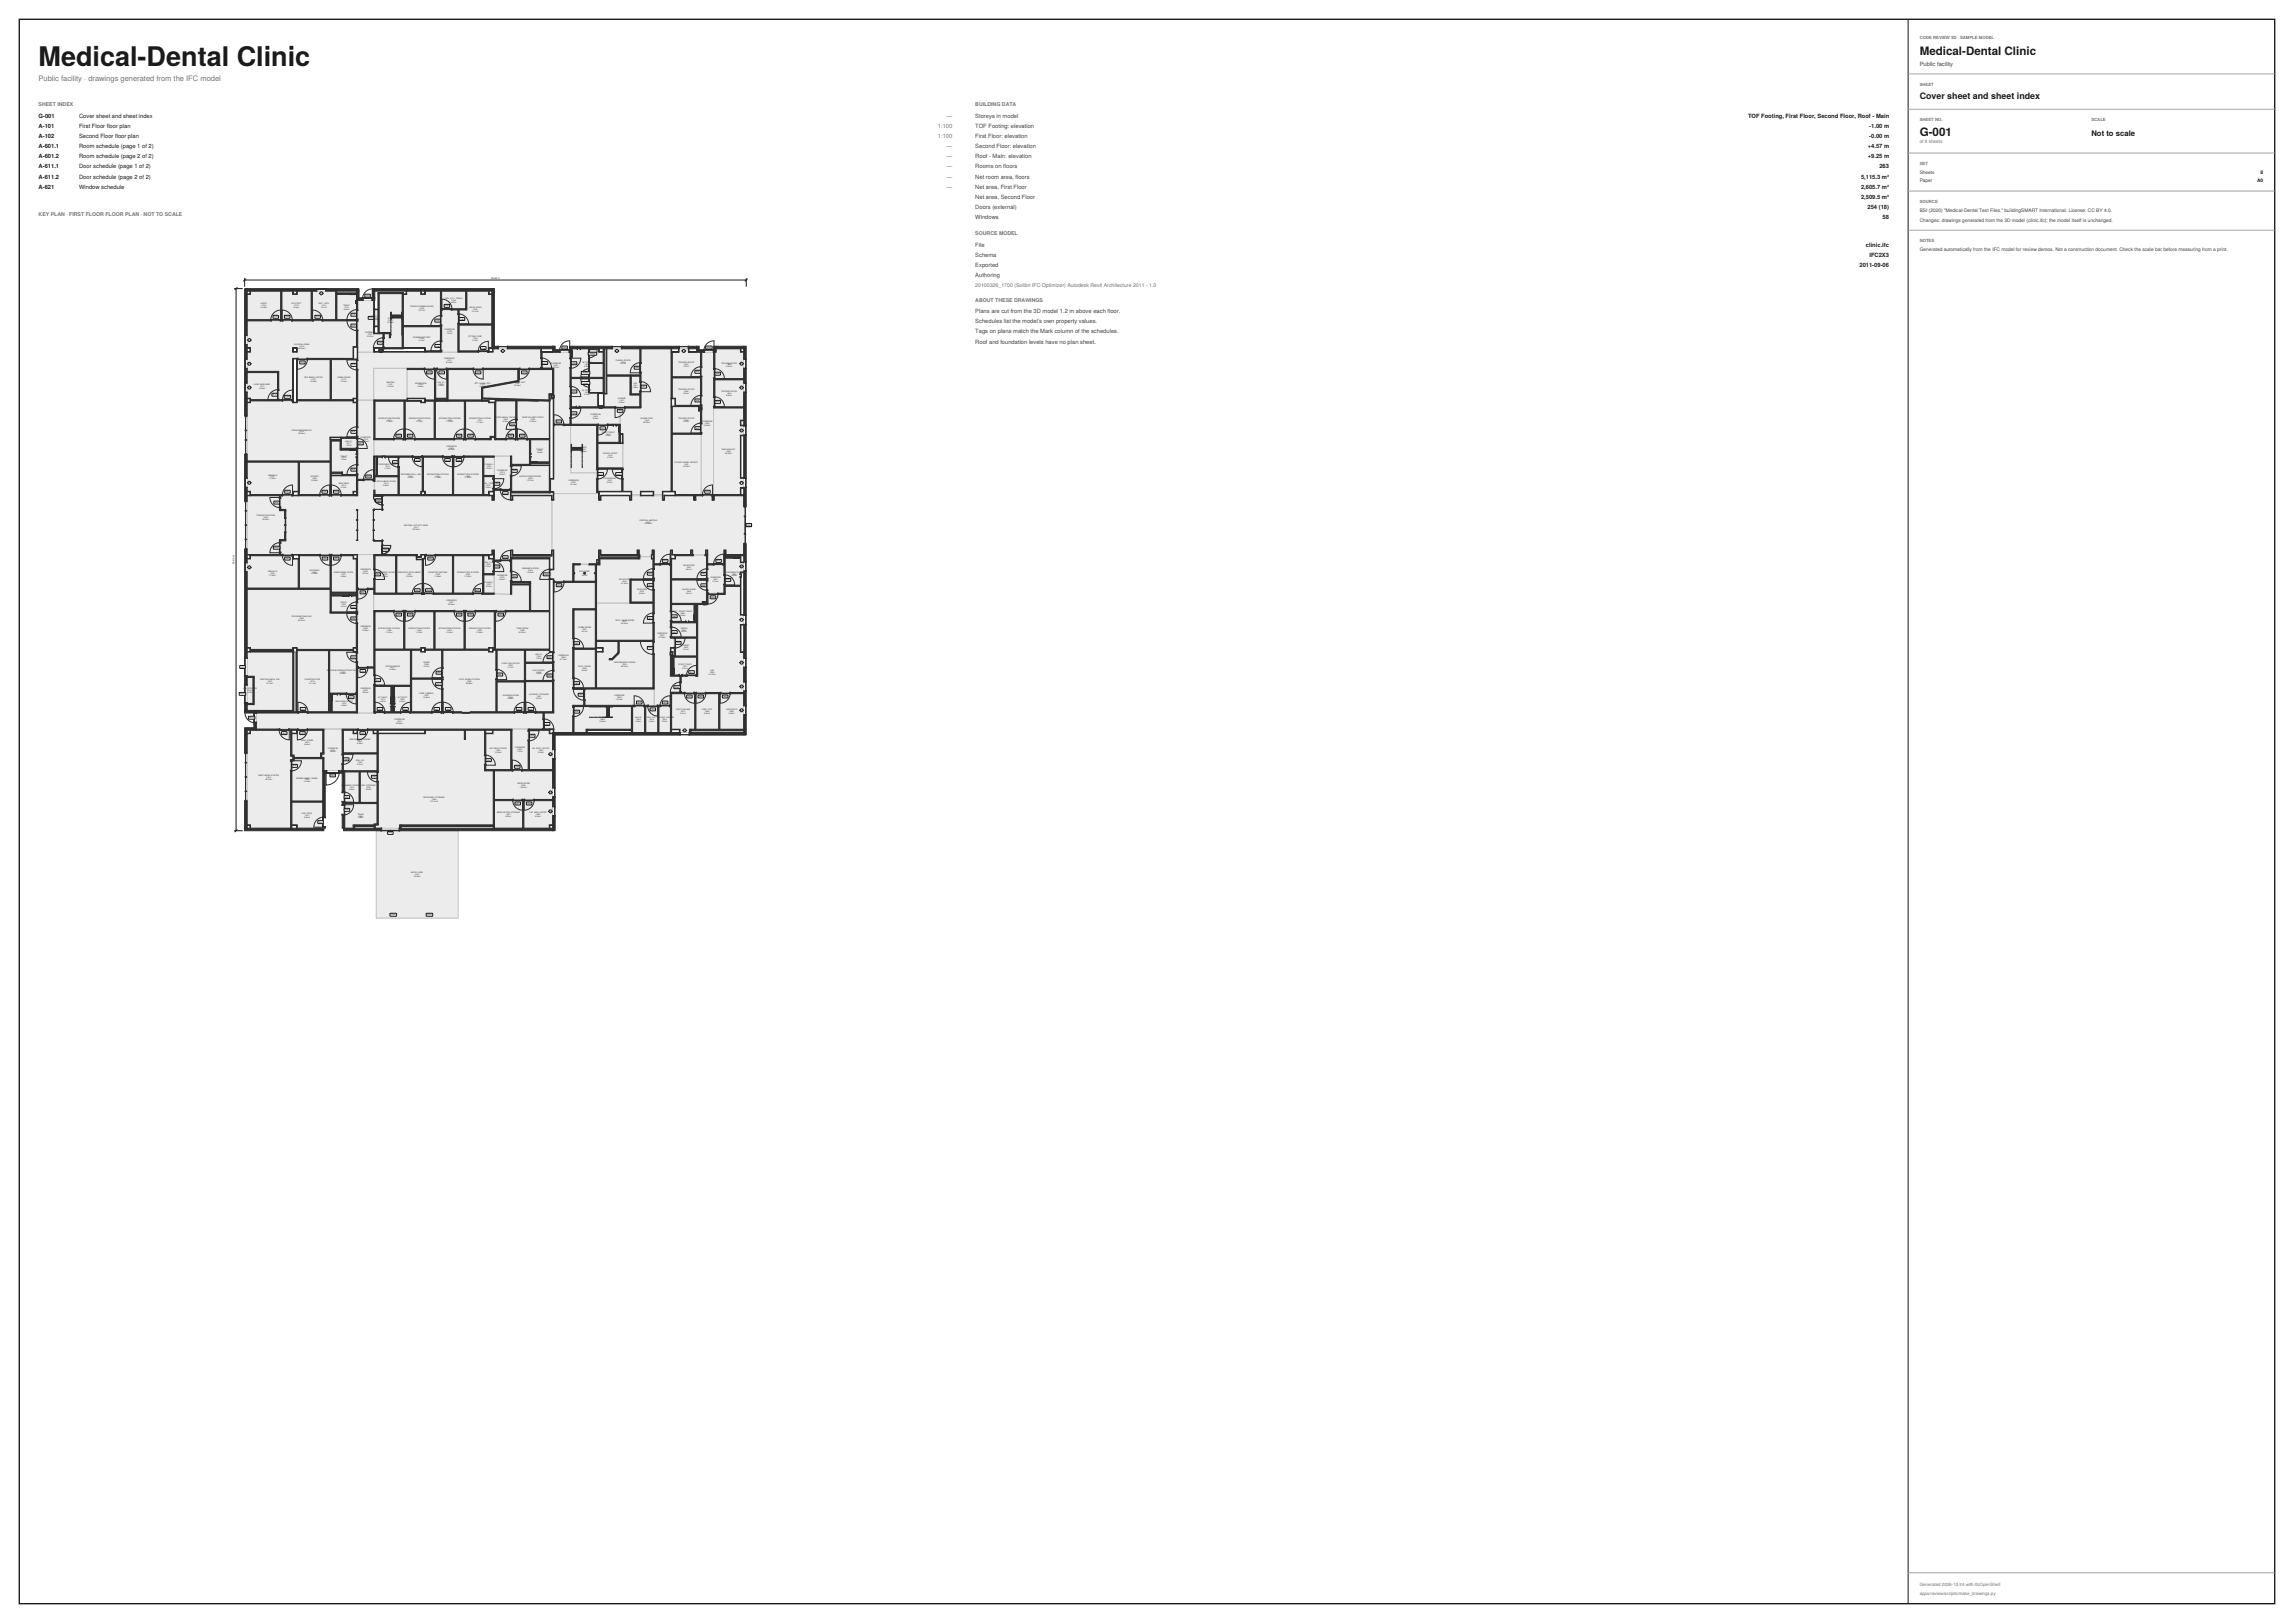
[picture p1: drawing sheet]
<svg xmlns="http://www.w3.org/2000/svg" width="1189mm" height="841mm" viewBox="0 0 1189 841" stroke-linecap="round" stroke-linejoin="round" font-family="sans-serif">
<defs><g id="words">
<text font-size="14" fill="#111827" x="20" y="34">Medical-Dental Clinic</text>
<g font-size="6" fill="#111827">
<text x="995" y="28">Medical-Dental Clinic</text>
<text x="995" y="70">G-001</text>
</g>
<text font-size="4.6" fill="#111827" x="995" y="51">Cover sheet and sheet index</text>
<text font-size="4" fill="#111827" x="1084" y="70">Not to scale</text>
<text font-size="3.9" fill="#6b7280" x="20" y="42">Public facility · drawings generated from the IFC model</text>
<g font-size="3" fill="#374151">
<text x="995" y="34">Public facility</text>
<text x="506" y="61">Storeys in model</text>
<text x="506" y="66">TOF Footing: elevation</text>
<text x="506" y="71">First Floor: elevation</text>
<text x="506" y="77">Second Floor: elevation</text>
<text x="506" y="82">Roof - Main: elevation</text>
<text x="506" y="87">Rooms on floors</text>
<text x="506" y="92">Net room area, floors</text>
<text x="506" y="98">Net area, First Floor</text>
<text x="506" y="103">Net area, Second Floor</text>
<text x="506" y="108">Doors (external)</text>
<text x="506" y="113">Windows</text>
<text x="506" y="128">File</text>
<text x="506" y="133">Schema</text>
<text x="506" y="138">Exported</text>
<text x="506" y="144">Authoring</text>
<text x="506" y="162">Plans are cut from the 3D model 1.2 m above each floor.</text>
<text x="506" y="168">Schedules list the model’s own property values.</text>
<text x="506" y="173">Tags on plans match the Mark column of the schedules.</text>
<text x="506" y="178">Roof and foundation levels have no plan sheet.</text>
</g>
<g font-size="3" fill="#111827">
<text x="20" y="61">G-001</text>
<text x="41" y="61">Cover sheet and sheet index</text>
<text x="906" y="61">TOF Footing, First Floor, Second Floor, Roof - Main</text>
<text x="20" y="66">A-101</text>
<text x="20" y="71">A-102</text>
<text x="41" y="66">First Floor floor plan</text>
<text x="41" y="71">Second Floor floor plan</text>
<text x="969" y="66">-1.00 m</text>
<text x="969" y="71">-0.00 m</text>
<text x="20" y="77">A-601.1</text>
<text x="41" y="77">Room schedule (page 1 of 2)</text>
<text x="968" y="77">+4.57 m</text>
<text x="20" y="82">A-601.2</text>
<text x="41" y="82">Room schedule (page 2 of 2)</text>
<text x="968" y="82">+9.25 m</text>
<text x="20" y="87">A-611.1</text>
<text x="41" y="87">Door schedule (page 1 of 2)</text>
<text x="974" y="87">263</text>
<text x="20" y="92">A-611.2</text>
<text x="41" y="92">Door schedule (page 2 of 2)</text>
<text x="965" y="92">5,115.3 m²</text>
<text x="20" y="98">A-621</text>
<text x="41" y="98">Window schedule</text>
<text x="965" y="98">2,605.7 m²</text>
<text x="965" y="103">2,509.5 m²</text>
<text x="968" y="108">254 (18)</text>
<text x="976" y="113">58</text>
<text x="967" y="128">clinic.ifc</text>
<text x="969" y="133">IFC2X3</text>
<text x="964" y="138">2011-09-06</text>
</g>
<g font-size="3" fill="#6b7280">
<text x="491" y="61">—</text>
<text x="486" y="66">1:100</text>
<text x="486" y="71">1:100</text>
<text x="491" y="77">—</text>
<text x="491" y="82">—</text>
<text x="491" y="87">—</text>
<text x="491" y="92">—</text>
<text x="491" y="98">—</text>
</g>
<g font-size="2.7" fill="#6b7280">
<text x="20" y="55">SHEET INDEX</text>
<text x="506" y="55">BUILDING DATA</text>
<text x="20" y="112">KEY PLAN · FIRST FLOOR FLOOR PLAN · NOT TO SCALE</text>
<text x="506" y="122">SOURCE MODEL</text>
<text x="506" y="149">20100326_1700 (Solibri IFC Optimizer) Autodesk Revit Architecture 2011 - 1.0</text>
<text x="506" y="156">ABOUT THESE DRAWINGS</text>
</g>
<g font-size="2.5" fill="#374151">
<text x="995" y="90">Sheets</text>
<text x="995" y="94">Paper</text>
<text x="995" y="110">BSI (2020) &quot;Medical-Dental Test Files,&quot; buildingSMART International. License: CC BY 4.0.</text>
<text x="995" y="115">Changes: drawings generated from the 3D model (clinic.ifc); the model itself is unchanged.</text>
<text x="995" y="130">Generated automatically from the IFC model for review demos. Not a construction document. Check the scale bar before measuring from a print.</text>
</g>
<g font-size="2.5" fill="#111827">
<text x="1170" y="94">A0</text>
<text x="1172" y="90">8</text>
</g>
<text font-size="2.4" fill="#6b7280" x="995" y="74">of 8 sheets</text>
<g font-size="2.3" fill="#6b7280">
<text x="995" y="822">Generated 2026-10-24 with IfcOpenShell</text>
<text x="995" y="827">apps/review/scripts/make_drawings.py</text>
</g>
<g font-size="2.2" fill="#6b7280">
<text x="995" y="20">CODE REVIEW 3D · SAMPLE MODEL</text>
<text x="995" y="44">SHEET</text>
<text x="995" y="63">SHEET NO.</text>
<text x="1084" y="63">SCALE</text>
<text x="995" y="86">SET</text>
<text x="995" y="105">SOURCE</text>
<text x="995" y="125">NOTES</text>
</g>
<g font-size="1.3" fill="#1f2937">
<text x="254" y="144">52.66 m</text>
<text x="122" y="292" transform="rotate(-90 122 292)">56.90 m</text>
</g>
<g font-size="1" fill="#1f2937">
<text x="231" y="155">SOIL. UTL. / TRASH</text>
<text x="234" y="156">1C06</text>
<text x="135" y="160">10.40m²</text>
<text x="135" y="158">AUDIO</text>
<text x="136" y="159">1C19</text>
<text x="151" y="158">ECG TEST</text>
<text x="152" y="160">9.04m²</text>
<text x="152" y="159">1C16</text>
<text x="165" y="158">HIST. / INTV.</text>
<text x="166" y="160">7.31m²</text>
<text x="167" y="159">1C14</text>
<text x="178" y="158">TOILET</text>
<text x="178" y="160">5.46m²</text>
<text x="178" y="159">1C12</text>
<text x="213" y="159">FUNDUS CAMERA ROOM</text>
<text x="217" y="161">13.77m²</text>
<text x="217" y="160">1C09</text>
<text x="234" y="157">4.65m²</text>
<text x="243" y="160">VISUAL FIELD</text>
<text x="245" y="162">10.10m²</text>
<text x="245" y="161">1C05</text>
<text x="193" y="164">ELEC. CL.</text>
<text x="194" y="166">0.54m²</text>
<text x="194" y="165">1C11</text>
<text x="201" y="167">12.75m²</text>
<text x="201" y="166">STAIR</text>
<text x="201" y="166">1CS3</text>
<text x="189" y="172">CORRIDOR</text>
<text x="191" y="173">1CC3</text>
<text x="230" y="171">CORRIDOR</text>
<text x="232" y="173">7.57m²</text>
<text x="232" y="172">1CC2</text>
<text x="152" y="179">PHYSICAL EXAM</text>
<text x="155" y="180">1C18</text>
<text x="190" y="174">10.61m²</text>
<text x="214" y="175">SCREEN EYE TEST</text>
<text x="217" y="177">9.10m²</text>
<text x="217" y="176">1C08</text>
<text x="243" y="174">FITTING / DISP.</text>
<text x="245" y="176">9.19m²</text>
<text x="245" y="175">1C04</text>
<text x="155" y="181">55.59m²</text>
<text x="230" y="186">CORRIDOR</text>
<text x="231" y="188">40.23m²</text>
<text x="232" y="187">1CC1</text>
<text x="286" y="189">CORRIDOR</text>
<text x="286" y="191">15.01m²</text>
<text x="287" y="190">1AC3</text>
<text x="302" y="188">W. TOILET</text>
<text x="303" y="190">9.82m²</text>
<text x="303" y="189">1A09</text>
<text x="319" y="187">PHARM. OFFICE</text>
<text x="322" y="189">9.51m²</text>
<text x="322" y="188">1A08</text>
<text x="352" y="188">TRICARE OFFICE</text>
<text x="354" y="190">7.97m²</text>
<text x="355" y="189">1A07</text>
<text x="374" y="188">TRICARE OFFICE</text>
<text x="376" y="190">9.33m²</text>
<text x="377" y="189">1A06</text>
<text x="158" y="196">PES ADMIN. OFFICE</text>
<text x="161" y="197">1C15</text>
<text x="175" y="196">COMM. ROOM</text>
<text x="177" y="197">1C13</text>
<text x="132" y="199">CHIEF AERO MED.</text>
<text x="134" y="201">9.00m²</text>
<text x="135" y="200">1C17</text>
<text x="161" y="198">14.58m²</text>
<text x="176" y="198">11.06m²</text>
<text x="200" y="198">WAITING</text>
<text x="201" y="200">11.64m²</text>
<text x="201" y="199">1C01</text>
<text x="215" y="199">RECEPTION</text>
<text x="217" y="201">8.82m²</text>
<text x="217" y="200">1C02</text>
<text x="227" y="198">JAN. CL.</text>
<text x="227" y="200">3.55m²</text>
<text x="228" y="199">1C03</text>
<text x="246" y="199">OPT. EXAM / OFF.</text>
<text x="248" y="201">16.98m²</text>
<text x="249" y="200">1C10</text>
<text x="264" y="198">OPT. EXAM / OFF.</text>
<text x="266" y="200">16.30m²</text>
<text x="267" y="199">1C07</text>
<text x="302" y="203">M. TOILET</text>
<text x="303" y="204">1A12</text>
<text x="328" y="201">1.68m²</text>
<text x="328" y="200">1A11</text>
<text x="328" y="199">JAN.</text>
<text x="352" y="202">TRICARE OFFICE</text>
<text x="355" y="203">1A05</text>
<text x="374" y="203">TRICARE OFFICE</text>
<text x="303" y="205">9.15m²</text>
<text x="320" y="207">LOUNGE</text>
<text x="321" y="209">9.52m²</text>
<text x="321" y="208">1A10</text>
<text x="354" y="204">8.30m²</text>
<text x="376" y="205">8.59m²</text>
<text x="377" y="204">1A04</text>
<text x="306" y="215">CORRIDOR</text>
<text x="307" y="216">1AC4</text>
<text x="196" y="217">INTERACTION STATION</text>
<text x="200" y="219">11.95m²</text>
<text x="201" y="218">1D13</text>
<text x="212" y="217">INTERACTION STATION</text>
<text x="216" y="219">11.87m²</text>
<text x="216" y="218">1D11</text>
<text x="228" y="217">INTERACTION STATION</text>
<text x="231" y="219">11.95m²</text>
<text x="232" y="218">1D09</text>
<text x="243" y="217">INTERACTION STATION</text>
<text x="247" y="219">11.74m²</text>
<text x="248" y="218">1D07</text>
<text x="256" y="217">SCOPE WASH / DECON.</text>
<text x="261" y="219">8.32m²</text>
<text x="261" y="218">1D06</text>
<text x="271" y="217">TRMT RM. DIRTY PROC.</text>
<text x="274" y="219">13.43m²</text>
<text x="275" y="218">1D05</text>
<text x="307" y="217">8.80m²</text>
<text x="332" y="217">PHARM. DISP.</text>
<text x="334" y="219">65.22m²</text>
<text x="334" y="218">1A16</text>
<text x="352" y="217">TRICARE OFFICE</text>
<text x="354" y="219">8.16m²</text>
<text x="355" y="218">1A03</text>
<text x="364" y="219">CORRIDOR</text>
<text x="365" y="221">19.22m²</text>
<text x="365" y="220">1AC5</text>
<text x="151" y="223">PROVIDER CUBICLES</text>
<text x="155" y="225">65.26m²</text>
<text x="155" y="224">1D16</text>
<text x="187" y="227">CORRIDOR</text>
<text x="312" y="224">STAFF TOILET</text>
<text x="314" y="226">3.94m²</text>
<text x="314" y="225">1A13</text>
<text x="179" y="229">JAN. CL.</text>
<text x="179" y="231">1.67m²</text>
<text x="180" y="230">1D17</text>
<text x="188" y="229">14.10m²</text>
<text x="188" y="228">1DC4</text>
<text x="231" y="231">CORRIDOR</text>
<text x="232" y="233">29.65m²</text>
<text x="233" y="232">1DC3</text>
<text x="278" y="233">TOILET</text>
<text x="279" y="234">1D04</text>
<text x="301" y="232">STAIR</text>
<text x="301" y="233">1AS1</text>
<text x="374" y="233">RMO ANALYST</text>
<text x="177" y="237">TOILET</text>
<text x="177" y="239">7.39m²</text>
<text x="177" y="238">1D18</text>
<text x="278" y="235">4.58m²</text>
<text x="301" y="234">13.58m²</text>
<text x="313" y="236">SUPER / NCOIC</text>
<text x="315" y="237">6.75m²</text>
<text x="315" y="236">1A14</text>
<text x="376" y="235">26.66m²</text>
<text x="376" y="234">1A02</text>
<text x="197" y="241">SPECIMEN TOILET</text>
<text x="199" y="243">4.18m²</text>
<text x="200" y="242">1D14</text>
<text x="208" y="246">SPECIMEN COLL. LAB</text>
<text x="221" y="246">INTERACTION STATION</text>
<text x="237" y="246">INTERACTION STATION</text>
<text x="251" y="241">CLEAN U.</text>
<text x="252" y="243">2.09m²</text>
<text x="252" y="242">1D03</text>
<text x="258" y="244">CORRIDOR</text>
<text x="259" y="245">1DC2</text>
<text x="350" y="240">PATIENT ADMIN. RECEPT.</text>
<text x="354" y="242">19.02m²</text>
<text x="355" y="241">1A01</text>
<text x="139" y="246">GROUP IS</text>
<text x="140" y="248">17.92m²</text>
<text x="140" y="247">1D21</text>
<text x="161" y="247">APPMTS</text>
<text x="161" y="249">10.95m²</text>
<text x="162" y="248">1D20</text>
<text x="176" y="251">MDIS VIEW</text>
<text x="177" y="252">1D19</text>
<text x="195" y="250">WTS &amp; MEAS. ROOM</text>
<text x="199" y="252">4.58m²</text>
<text x="199" y="251">1D15</text>
<text x="211" y="248">9.43m²</text>
<text x="212" y="247">1D12</text>
<text x="225" y="248">11.88m²</text>
<text x="226" y="247">1D10</text>
<text x="241" y="248">11.95m²</text>
<text x="241" y="247">1D08</text>
<text x="249" y="251">SL. LIN. / TRASH</text>
<text x="252" y="252">1D01</text>
<text x="259" y="246">5.93m²</text>
<text x="269" y="247">INTERACTION STATION</text>
<text x="273" y="249">10.72m²</text>
<text x="274" y="248">1D02</text>
<text x="295" y="249">CORRIDOR</text>
<text x="295" y="251">19.10m²</text>
<text x="296" y="250">1AC2</text>
<text x="313" y="248">COUNSELING</text>
<text x="315" y="250">5.87m²</text>
<text x="315" y="249">1A15</text>
<text x="177" y="253">5.12m²</text>
<text x="252" y="253">1.66m²</text>
<text x="133" y="268">TEAM INTERACTION</text>
<text x="136" y="270">22.55m²</text>
<text x="137" y="269">1D22</text>
<text x="332" y="270">CENTRAL WAITING</text>
<text x="209" y="273">WAITING / ACTIVITY AREA</text>
<text x="214" y="275">178.22m²</text>
<text x="215" y="274">1DC1</text>
<text x="334" y="272">136.80m²</text>
<text x="335" y="271">1AC1</text>
<text x="251" y="292">JAN. CL.</text>
<text x="252" y="294">1.66m²</text>
<text x="252" y="293">1D39</text>
<text x="354" y="293">RECEPTION</text>
<text x="139" y="297">GROUP IS</text>
<text x="140" y="299">17.92m²</text>
<text x="140" y="298">1D23</text>
<text x="161" y="296">RECORDS</text>
<text x="161" y="298">10.95m²</text>
<text x="162" y="297">1D24</text>
<text x="173" y="297">ADMIN WORK STATN.</text>
<text x="177" y="299">9.96m²</text>
<text x="177" y="298">1D27</text>
<text x="187" y="295">CORRIDOR</text>
<text x="188" y="297">6.07m²</text>
<text x="188" y="296">1DC5</text>
<text x="195" y="297">WTS &amp; MEAS. ROOM</text>
<text x="198" y="299">8.50m²</text>
<text x="198" y="298">1D30</text>
<text x="206" y="297">PEDIATRIC WTS &amp; MSRS</text>
<text x="210" y="299">10.22m²</text>
<text x="211" y="298">1D31</text>
<text x="222" y="297">PEDIATRIC WAITING</text>
<text x="225" y="299">11.88m²</text>
<text x="226" y="298">1D33</text>
<text x="237" y="297">INTERACTION STATION</text>
<text x="241" y="299">11.95m²</text>
<text x="241" y="298">1D35</text>
<text x="258" y="299">CORRIDOR</text>
<text x="259" y="300">1DC8</text>
<text x="271" y="295">IMMUNIZ'N ROOM</text>
<text x="273" y="297">15.40m²</text>
<text x="274" y="296">1D40</text>
<text x="300" y="296">ELEVATOR</text>
<text x="302" y="298">3.91m²</text>
<text x="302" y="297">E1</text>
<text x="356" y="295">8.81m²</text>
<text x="356" y="294">1B01</text>
<text x="368" y="299">CORRIDOR</text>
<text x="376" y="297">SPECIMEN TOILET</text>
<text x="379" y="299">4.90m²</text>
<text x="379" y="298">1B02</text>
<text x="251" y="302">CLEAN U.</text>
<text x="252" y="304">2.09m²</text>
<text x="252" y="303">1D37</text>
<text x="259" y="301">5.88m²</text>
<text x="321" y="300">RECEPTION</text>
<text x="322" y="302">21.46m²</text>
<text x="323" y="301">1B13</text>
<text x="330" y="306">FILM VIEW</text>
<text x="354" y="306">BLOOD DRAW</text>
<text x="369" y="301">5.10m²</text>
<text x="370" y="300">1BC1</text>
<text x="231" y="312">CORRIDOR</text>
<text x="331" y="308">5.25m²</text>
<text x="332" y="307">1B15</text>
<text x="356" y="308">8.91m²</text>
<text x="356" y="307">1B03</text>
<text x="176" y="312">TOILET</text>
<text x="177" y="314">4.41m²</text>
<text x="177" y="313">1D26</text>
<text x="232" y="313">29.82m²</text>
<text x="233" y="312">1DC7</text>
<text x="349" y="317">PAT. / STAFF TOILET</text>
<text x="151" y="320">PROVIDER CUBICLES</text>
<text x="155" y="322">65.20m²</text>
<text x="155" y="321">1D25</text>
<text x="319" y="322">TECH. WORK ROOM</text>
<text x="322" y="324">23.04m²</text>
<text x="323" y="323">1B17</text>
<text x="352" y="319">4.22m²</text>
<text x="353" y="318">1B05</text>
<text x="187" y="325">CORRIDOR</text>
<text x="188" y="327">13.89m²</text>
<text x="188" y="326">1DC6</text>
<text x="196" y="326">INTERACTION STATION</text>
<text x="200" y="328">11.81m²</text>
<text x="201" y="327">1D28</text>
<text x="212" y="326">INTERACTION STATION</text>
<text x="216" y="328">11.87m²</text>
<text x="216" y="327">1D32</text>
<text x="227" y="326">INTERACTION STATION</text>
<text x="231" y="328">11.95m²</text>
<text x="232" y="327">1D34</text>
<text x="243" y="326">INTERACTION STATION</text>
<text x="247" y="328">11.85m²</text>
<text x="247" y="327">1D36</text>
<text x="268" y="326">TRMT ROOM</text>
<text x="269" y="328">22.20m²</text>
<text x="270" y="327">1D38</text>
<text x="300" y="325">COMM. ROOM</text>
<text x="301" y="327">9.01m²</text>
<text x="302" y="326">1B21</text>
<text x="341" y="328">CORRIDOR</text>
<text x="342" y="329">1BC2</text>
<text x="353" y="326">DRESS</text>
<text x="353" y="328">3.90m²</text>
<text x="353" y="327">1B07</text>
<text x="341" y="330">27.32m²</text>
<text x="354" y="335">DRESS</text>
<text x="354" y="336">1B09</text>
<text x="277" y="339">JAN. CL.</text>
<text x="278" y="341">3.47m²</text>
<text x="278" y="340">1E03</text>
<text x="289" y="340">CORRIDOR</text>
<text x="291" y="341">1BC4</text>
<text x="354" y="337">4.13m²</text>
<text x="169" y="348">ISOLATION INTERACTION STATION</text>
<text x="200" y="345">STAFF LOUNGE</text>
<text x="202" y="347">13.66m²</text>
<text x="202" y="346">1E11</text>
<text x="219" y="344">SUPER</text>
<text x="220" y="345">9.10m²</text>
<text x="220" y="344">1E08</text>
<text x="260" y="344">CHIEF LOG OFFICE</text>
<text x="263" y="346">9.17m²</text>
<text x="264" y="345">1E05</text>
<text x="276" y="348">ELEV. EQUIP.</text>
<text x="290" y="342">41.72m²</text>
<text x="300" y="346">ELEC. ROOM</text>
<text x="301" y="348">9.09m²</text>
<text x="302" y="347">1B23</text>
<text x="318" y="344">RADIOGRAPHIC ROOM</text>
<text x="322" y="346">28.23m²</text>
<text x="323" y="345">1B19</text>
<text x="352" y="345">STAFF TOILET</text>
<text x="354" y="346">4.41m²</text>
<text x="354" y="346">1B11</text>
<text x="368" y="348">LAB</text>
<text x="135" y="352">CENTRAL MECH. RM.</text>
<text x="139" y="353">1E15</text>
<text x="158" y="352">DISASTER STOR.</text>
<text x="161" y="353">1E14</text>
<text x="176" y="349">12.46m²</text>
<text x="177" y="348">1E33</text>
<text x="238" y="352">TECH. WORK STATION</text>
<text x="242" y="353">1E06</text>
<text x="278" y="349">5.09m²</text>
<text x="278" y="349">1E02</text>
<text x="367" y="350">51.20m²</text>
<text x="368" y="349">1B04</text>
<text x="126" y="357">GAS STORAGE</text>
<text x="128" y="358">1E15-A</text>
<text x="128" y="359">1.66m²</text>
<text x="138" y="354">27.16m²</text>
<text x="160" y="354">21.14m²</text>
<text x="187" y="357">CORRIDOR</text>
<text x="188" y="359">8.05m²</text>
<text x="188" y="358">1EC3</text>
<text x="217" y="360">CONF. LIBRARY</text>
<text x="241" y="354">35.88m²</text>
<text x="174" y="364">ISOLATION TOILET</text>
<text x="177" y="366">4.65m²</text>
<text x="177" y="365">1E12</text>
<text x="196" y="362">M. TOILET</text>
<text x="197" y="364">4.45m²</text>
<text x="197" y="363">1E10</text>
<text x="206" y="362">W. TOILET</text>
<text x="207" y="364">4.45m²</text>
<text x="207" y="363">1E09</text>
<text x="219" y="362">10.80m²</text>
<text x="220" y="361">1E07</text>
<text x="261" y="360">HK BREAK ROOM</text>
<text x="263" y="362">8.98m²</text>
<text x="264" y="361">1E04</text>
<text x="274" y="360">HK EQUIP. STORAGE</text>
<text x="278" y="362">8.97m²</text>
<text x="278" y="361">1E01</text>
<text x="318" y="361">CORRIDOR</text>
<text x="319" y="363">12.42m²</text>
<text x="320" y="362">1BC3</text>
<text x="350" y="368">STAFF LOUNGE</text>
<text x="353" y="370">9.41m²</text>
<text x="353" y="369">1B10</text>
<text x="364" y="368">CENT. STO.</text>
<text x="365" y="370">8.94m²</text>
<text x="365" y="369">1B08</text>
<text x="376" y="368">LAB OFFICE</text>
<text x="378" y="370">9.35m²</text>
<text x="378" y="369">1B06</text>
<text x="204" y="373">CORRIDOR</text>
<text x="205" y="375">50.95m²</text>
<text x="206" y="374">1EC1</text>
<text x="311" y="374">14.83m²</text>
<text x="311" y="372">STAIR</text>
<text x="311" y="373">1BS2</text>
<text x="329" y="372">JAN. CL.</text>
<text x="329" y="374">3.43m²</text>
<text x="330" y="373">1B16</text>
<text x="335" y="372">SOIL. UTL.</text>
<text x="336" y="374">3.43m²</text>
<text x="337" y="373">1B14</text>
<text x="339" y="372">CLEAN SUP. &amp; EQUIP.</text>
<text x="343" y="374">3.30m²</text>
<text x="343" y="373">1B12</text>
<text x="181" y="384">BEE EQUIP. STORAGE</text>
<text x="156" y="384">ELEC. ROOM</text>
<text x="158" y="386">8.89m²</text>
<text x="158" y="385">1E19</text>
<text x="170" y="388">CORRIDOR</text>
<text x="171" y="390">8.46m²</text>
<text x="171" y="389">1EC4</text>
<text x="185" y="386">8.05m²</text>
<text x="186" y="385">1E23</text>
<text x="254" y="388">ADP EQUIP SPACE</text>
<text x="256" y="390">10.56m²</text>
<text x="257" y="389">1E25</text>
<text x="267" y="388">CORRIDOR</text>
<text x="268" y="390">7.27m²</text>
<text x="268" y="389">1EC2</text>
<text x="276" y="388">HK. SUPV. OFFICE</text>
<text x="279" y="390">9.95m²</text>
<text x="279" y="389">1E29</text>
<text x="184" y="394">SOIL. LIN.</text>
<text x="186" y="395">1E30</text>
<text x="185" y="396">6.21m²</text>
<text x="134" y="402">BMET WORK STATION</text>
<text x="138" y="404">46.73m²</text>
<text x="138" y="403">1E16</text>
<text x="154" y="403">BIOMED MAINT. ADMIN.</text>
<text x="157" y="405">14.36m²</text>
<text x="158" y="404">1E18</text>
<text x="177" y="407">FLAMABLE STORAGESEC. STORAGE</text>
<text x="268" y="406">WORK ROOM</text>
<text x="270" y="407">1E26</text>
<text x="181" y="409">4.83m²</text>
<text x="181" y="408">1E21</text>
<text x="190" y="409">5.64m²</text>
<text x="190" y="408">1E22</text>
<text x="220" y="414">RECEIVING / STORAGE</text>
<text x="270" y="408">18.35m²</text>
<text x="223" y="416">115.12m²</text>
<text x="224" y="415">1E24</text>
<text x="156" y="422">HAZ. STOR.</text>
<text x="158" y="424">8.66m²</text>
<text x="158" y="423">1E17</text>
<text x="185" y="422">TRASH</text>
<text x="186" y="424">7.88m²</text>
<text x="186" y="423">1E20</text>
<text x="258" y="421">BENCHSTOCK STORAGE</text>
<text x="262" y="423">8.55m²</text>
<text x="262" y="422">1E27</text>
<text x="274" y="421">FAC. MGR. OFFICE</text>
<text x="277" y="423">8.63m²</text>
<text x="278" y="422">1E28</text>
<text x="213" y="452">MECH. YARD</text>
<text x="214" y="454">78.92m²</text>
<text x="215" y="453">1F01</text>
</g>
<g font-size=".8" fill="#1f2937">
<text x="166" y="152">8</text>
<text x="189" y="153">1CC3</text>
<text x="231" y="159">1C06</text>
<text x="142" y="164">1C19</text>
<text x="148" y="164">1C16</text>
<text x="164" y="164">1C14</text>
<text x="182" y="163">1C12</text>
<text x="191" y="165">1C11</text>
<text x="226" y="166">1C09</text>
<text x="238" y="166">1C05</text>
<text x="182" y="169">1C18</text>
<text x="129" y="177">29</text>
<text x="196" y="178">1CS3</text>
<text x="226" y="180">1C08</text>
<text x="249" y="181">1C04</text>
<text x="260" y="182">9</text>
<text x="292" y="180">1AC3</text>
<text x="305" y="184">1A09tp1</text>
<text x="319" y="182">10</text>
<text x="354" y="182">11</text>
<text x="366" y="180">1AC5a</text>
<text x="129" y="189">28</text>
<text x="156" y="188">1C15</text>
<text x="182" y="189">1C13</text>
<text x="281" y="188">1CC1</text>
<text x="297" y="189">1A09</text>
<text x="329" y="191">1A08</text>
<text x="384" y="189">12</text>
<text x="222" y="193">1C02</text>
<text x="228" y="193">1C03</text>
<text x="247" y="193">1C10</text>
<text x="271" y="193">1C07</text>
<text x="302" y="194">1A09tp2</text>
<text x="361" y="193">1A07</text>
<text x="371" y="194">1A06</text>
<text x="129" y="201">27</text>
<text x="297" y="203">1A12</text>
<text x="302" y="199">1A12tp1</text>
<text x="333" y="201">1A11</text>
<text x="384" y="201">13</text>
<text x="141" y="205">1C17</text>
<text x="148" y="206">1C18A</text>
<text x="361" y="208">1A05</text>
<text x="371" y="209">1A04</text>
<text x="296" y="214">1AC4</text>
<text x="320" y="213">1A10</text>
<text x="265" y="220">1D06A</text>
<text x="289" y="219">1AC2</text>
<text x="182" y="224">1D16</text>
<text x="206" y="226">1D13</text>
<text x="212" y="226">1D11</text>
<text x="237" y="226">1D09</text>
<text x="243" y="226">1D07</text>
<text x="264" y="226">1D06</text>
<text x="270" y="226">1D05</text>
<text x="311" y="222">1A13</text>
<text x="361" y="222">1A03</text>
<text x="384" y="223">14</text>
<text x="186" y="230">1D17</text>
<text x="204" y="240">1D14</text>
<text x="215" y="239">1D12</text>
<text x="231" y="239">1D10</text>
<text x="237" y="239">1D08</text>
<text x="182" y="244">1D18</text>
<text x="266" y="244">1D02</text>
<text x="310" y="246">1A15</text>
<text x="320" y="246">1A15a</text>
<text x="129" y="250">26</text>
<text x="190" y="247">1DC4</text>
<text x="257" y="251">1D01</text>
<text x="384" y="251">15</text>
<text x="148" y="255">1D21</text>
<text x="167" y="255">1D20</text>
<text x="173" y="255">1D19</text>
<text x="261" y="256">1DC2</text>
<text x="366" y="255">1AC5</text>
<text x="142" y="261">1D22</text>
<text x="195" y="260">1DC5b</text>
<text x="387" y="272">1CA1</text>
<text x="142" y="284">1D22A</text>
<text x="198" y="285">1DC5a</text>
<text x="148" y="290">1D23</text>
<text x="167" y="290">1D24</text>
<text x="173" y="290">1D27</text>
<text x="222" y="290">1D33</text>
<text x="257" y="294">1D39</text>
<text x="261" y="289">1DC8</text>
<text x="344" y="291">1BC2</text>
<text x="371" y="291">1BC1</text>
<text x="384" y="294">16</text>
<text x="129" y="294">25</text>
<text x="195" y="298">1D30</text>
<text x="266" y="299">1D40</text>
<text x="282" y="298">1D40A</text>
<text x="336" y="298">1B13</text>
<text x="364" y="298">1B01</text>
<text x="289" y="304">1BC4</text>
<text x="336" y="303">1B15</text>
<text x="364" y="304">1B03</text>
<text x="376" y="301">1B02</text>
<text x="187" y="307">1DC5</text>
<text x="215" y="306">1D31</text>
<text x="221" y="306">1D33A</text>
<text x="247" y="306">1D35</text>
<text x="369" y="310">1B04</text>
<text x="182" y="315">1D26</text>
<text x="182" y="321">1D25</text>
<text x="206" y="319">1D28</text>
<text x="212" y="319">1D32</text>
<text x="237" y="319">1D34</text>
<text x="243" y="319">1D36</text>
<text x="259" y="319">1D38</text>
<text x="336" y="321">1B17</text>
<text x="349" y="320">1B05</text>
<text x="384" y="321">17</text>
<text x="349" y="328">1B07</text>
<text x="298" y="334">1B21</text>
<text x="351" y="333">1B09</text>
<text x="182" y="341">1E33</text>
<text x="284" y="341">1E03</text>
<text x="336" y="336">1B19</text>
<text x="125" y="346">1E15</text>
<text x="187" y="348">1EC3</text>
<text x="384" y="344">18</text>
<text x="195" y="353">1E11</text>
<text x="226" y="349">1E08</text>
<text x="258" y="350">1E05</text>
<text x="284" y="350">1E02</text>
<text x="357" y="349">1B11</text>
<text x="124" y="360">1E15A</text>
<text x="226" y="355">1E07A</text>
<text x="298" y="354">1B23</text>
<text x="350" y="356">1B04a</text>
<text x="384" y="356">19</text>
<text x="181" y="362">1E12</text>
<text x="300" y="360">1BC3</text>
<text x="330" y="364">1B16</text>
<text x="344" y="364">1B12</text>
<text x="356" y="361">1B10</text>
<text x="362" y="361">1B08</text>
<text x="375" y="361">1B06</text>
<text x="156" y="368">1E14</text>
<text x="196" y="368">1E10</text>
<text x="209" y="368">1E09</text>
<text x="225" y="368">1E07</text>
<text x="231" y="368">1E06</text>
<text x="268" y="368">1E04</text>
<text x="274" y="368">1E01</text>
<text x="298" y="369">1BS2</text>
<text x="337" y="368">1B14</text>
<text x="384" y="368">20</text>
<text x="129" y="372">1EC1A</text>
<text x="283" y="375">1EC1</text>
<text x="146" y="380">1E16</text>
<text x="156" y="380">1E19</text>
<text x="187" y="380">1E23</text>
<text x="275" y="382">1E29</text>
<text x="354" y="379">21</text>
<text x="178" y="394">1E30</text>
<text x="252" y="394">1E25</text>
<text x="285" y="391">22</text>
<text x="152" y="397">1E18</text>
<text x="267" y="398">1E26</text>
<text x="171" y="402">1EC4</text>
<text x="193" y="403">1E22</text>
<text x="179" y="413">1E21</text>
<text x="285" y="411">23</text>
<text x="179" y="420">1E20</text>
<text x="267" y="417">1E27</text>
<text x="273" y="417">1E28</text>
<text x="285" y="421">24</text>
<text x="165" y="426">1E17</text>
<text x="201" y="432">1E24</text>
<text x="203" y="474">1F01a</text>
<text x="221" y="474">1F01b</text>
</g>
</g></defs>
<g fill="#e8edf3" stroke="#b9c2cd" stroke-width=".52">
<path d="M287 256h23v3h1v-2h15v2h1v-2h16v2h1v-2h16v2h1v-2h8v2h1v-2h15v6h1v19h-1v5h-9v-2h-1v7h-8v-7h-1v3h-7v-3h-1v2h-9v-2h-2v7h-8v-7h-1v3h-6l-1-3h-1v2h-19v-2h-1v7h-13v9h-10v-1h-2v-5h2v-10h-1v-26h1z"/>
<path d="M287 220h9v25h13v11h-22v-1h-2v-7h2z"/>
<path d="M281 183h14v37h-8v-29h-6z"/>
<path d="M296 211h25v9h-25z"/>
<path d="M364 183h6v73h-7z"/>
<path d="M348 225h15v31h-13v-1h-2z"/>
<path d="M370 211h15v7h-1v3h1v5h-1v22h1v5h-1v3h-14z"/>
<path d="M348 211h14v2h1v11h-15z"/>
<path d="M371 197h14v14h-14z"/>
<path d="M348 196h15v14h-13v-4h-2z"/>
<path d="M371 181h13v1h1v14h-14v-14z"/>
<path d="M348 183h4v-2h5v2h6v12h-15z"/>
<path d="M315 181h17v13h-17z"/>
<path d="M297 181h13v1h3v14h-17z"/>
<path d="M315 195h12v10h5v6h-19v-7h2z"/>
<path d="M327 195h5v9h-5z"/>
<path d="M296 196h17v8h-3v7h-14z"/>
<path d="M310 220h11v9h-11z"/>
<path d="M310 230h13v12h-13z"/>
<path d="M310 243h12v12h-12z"/>
<path d="M145 257h40v-8h9v8h61v2h1v-5h9v5h1v-2h20v30h-20v-2h-1v5h-9v-5h-1v2h-37v1h-2v-1h-71v-7h3v-16h-3z"/>
<path d="M256 236h9v17h-9z"/>
<path d="M194 228h61v-1h1v1h18v13h-9v-5h-71z"/>
<path d="M185 207h9v41h-9z"/>
<path d="M185 182h71v-1h24v10h-86v16h-9z"/>
<path d="M229 161h8v21h-8z"/>
<path d="M185 156h9v17h5v7h-5v2h-9z"/>
<path d="M194 191h17v16h-17z"/>
<path d="M211 191h14v16h-5v-1h-9z"/>
<path d="M226 191h6v15h-6z"/>
<path d="M238 168h17v12h-2v2h-15z"/>
<path d="M242 151h11v2h2v15h-17v-7h4z"/>
<path d="M229 151h12v9h-12z"/>
<path d="M250 201l19-3v-7h17v13h-1v3l-35-1z"/>
<path d="M209 169h19v13h-8v-2h-11z"/>
<path d="M211 151h7v2h2v-2h8v18h-19v-16h2z"/>
<path d="M232 191h36v6l-18 4v6h-18z"/>
<path d="M251 247h5v8h-3v1h-2z"/>
<path d="M265 241h20v14h-20z"/>
<path d="M251 237h5v9h-5z"/>
<path d="M275 228h10v11h-10z"/>
<path d="M268 208h17v19h-17z"/>
<path d="M257 208h10v19h-10z"/>
<path d="M241 208h12v1h3v17h-2v1h-13z"/>
<path d="M235 237h15v19h-15z"/>
<path d="M226 208h15v19h-15z"/>
<path d="M219 237h16v19h-15v-1h-1z"/>
<path d="M210 208h8v1h2v-1h5v19h-15z"/>
<path d="M207 237h12v18h-1v1h-11z"/>
<path d="M194 208h15v19h-15z"/>
<path d="M196 237h10v9h-10z"/>
<path d="M194 247h12v9h-12z"/>
<path d="M128 209h2v-1h22v1h2v-1h29v1h2v18h-14v12h-43z"/>
<path d="M177 227h8v5h-8z"/>
<path d="M172 229h4v4h9v13h-7v-1h-6z"/>
<path d="M172 247h13v8h-2v1h-11z"/>
<path d="M155 239h16v17h-16z"/>
<path d="M128 239h27v16h-3v1h-22v-1h-2z"/>
<path d="M128 257h17v8h3v15h-3v7h-17z"/>
<path d="M128 290h2v-2h22v2h3v15h-27z"/>
<path d="M155 288h16v17h-16z"/>
<path d="M128 305h43v13h14v18h-2v1h-29v-1h-2v1h-22v-1h-2z"/>
<path d="M172 309h13v8h-13z"/>
<path d="M172 288h11v2h2v17h-13z"/>
<path d="M194 317h15v19h-15z"/>
<path d="M194 288h11v19h-11z"/>
<path d="M206 288h10v2h3v17h-13z"/>
<path d="M210 317h15v19h-5h-2h-8z"/>
<path d="M220 288h15v19h-16v-17h1z"/>
<path d="M225 317h16v19h-16z"/>
<path d="M235 288h15v19h-15z"/>
<path d="M241 317h15v19h-3h-12z"/>
<path d="M251 298h5v9h-5z"/>
<path d="M257 317h28v19h-28z"/>
<path d="M251 288h2v2h3v7h-5z"/>
<path d="M265 290h20v26h-10v-15h-10z"/>
<path d="M185 287h9v18h-9z"/>
<path d="M185 305h9v41h-9z"/>
<path d="M194 308h71v-5h9v13h-80z"/>
<path d="M256 291h9v17h-9z"/>
<path d="M175 153h10v13h-10z"/>
<path d="M172 186h13v20h-2v1h-11z"/>
<path d="M162 151h12v15h-12z"/>
<path d="M154 186h17v21h-17z"/>
<path d="M146 151h6v2h2v-2h7v15h-15z"/>
<path d="M128 193h16v14h-14v-1h-2z"/>
<path d="M128 153h2v-2h15v15h-17z"/>
<path d="M194 160h2v9h-2z"/>
<path d="M197 152h11v28h-9v-7h3v2v-3h-5z"/>
<path d="M272 353h14v16h-14z"/>
<path d="M272 344h14v9h-14z"/>
<path d="M272 337h13v1h1v5h-14z"/>
<path d="M258 353h14v16h-14z"/>
<path d="M258 337h14v16h-14z"/>
<path d="M230 337h23v1h3v-1h1v32h-27z"/>
<path d="M213 352h16v17h-16z"/>
<path d="M213 337h5v1h2v-1h9v14h-16z"/>
<path d="M204 356h9v13h-9z"/>
<path d="M194 356h9v13h-9z"/>
<path d="M194 337h19v18h-19z"/>
<path d="M172 360h13v9h-13z"/>
<path d="M154 337h16v32h-16z"/>
<path d="M128 338h24v30h-24v-3h4v-15h-4z"/>
<path d="M130 378h21v14h1v2h-1v35h-21v-2h-2v-47h2z"/>
<path d="M151 416h16v13h-13v-2h-3z"/>
<path d="M151 394h1v-1h15v22h-16z"/>
<path d="M151 380h3v-2h13v12h-1v3h-14v-2h-1z"/>
<path d="M179 416h16v11h-1h-11v2h-4z"/>
<path d="M179 400h7v16h-7z"/>
<path d="M187 400h8v16h-8z"/>
<path d="M178 378h5v2h2v-2h8v2h2v10h-17z"/>
<path d="M196 380h24v-2h21v5v-5h10v21h5v28h-49v2h-13v-1h2z"/>
<path d="M252 380h4v-2h9v21h-13z"/>
<path d="M256 399h30v15h-30z"/>
<path d="M256 415h15v14h-15z"/>
<path d="M272 415h14v12h-1v2h-13z"/>
<path d="M274 378h11v2h1v19h-12z"/>
<path d="M178 391h17v8h-17z"/>
<path d="M171 337h12v1h2v21h-14z"/>
<path d="M133 369h148v9h-148z"/>
<path d="M265 378h9v21h-9z"/>
<path d="M185 346h9v23h-9z"/>
<path d="M168 378h9v21h-9v-6h-1v-2h1z"/>
<path d="M367 293h8v14h-8z"/>
<path d="M339 293h8v38h2v5h-2v14h5v9h-5v6h-8z"/>
<path d="M303 357h36v8h-36z"/>
<path d="M287 302h22v13h-12v42h6v8h-6v15h-10v-2h-5v-9h5z"/>
<path d="M348 290h2v-2h16v12h-18z"/>
<path d="M376 289h8v3h1v4h-1v7h-8z"/>
<path d="M348 301h18v11h-2v1h-16z"/>
<path d="M367 308h9v-4h8v15h1v5h-1v14h1v21h-32v-9h9v-37h5z"/>
<path d="M348 313h12v9h-12z"/>
<path d="M373 359h12v19h-12z"/>
<path d="M348 323h13v7h-13z"/>
<path d="M361 359h11v19h-11z"/>
<path d="M350 331h11v9h-11z"/>
<path d="M348 359h12v19h-3v2h-5v-2h-4z"/>
<path d="M349 341h12v9h-12z"/>
<path d="M342 366h5v14h-5z"/>
<path d="M311 290h21v-2h6v2v10h-11v13h-18v-20h2z"/>
<path d="M335 366h6v14h-6z"/>
<path d="M327 301h11v11h-11z"/>
<path d="M328 366h6v14h-6z"/>
<path d="M309 313h29v19h-29z"/>
<path d="M309 332h11v6l-3 3h-1v1h1l4-4v-6h17v24h-29v-18h4v-2h-4z"/>
<path d="M297 316h12v20h-12z"/>
<path d="M297 336h12v20h-12z"/>
<path d="M297 366h30v12h-23v2h-7z"/>
<path d="M332 181h16v74h-5v1h-4v-1h-7v1h-5v-1h-4v-30h-2v-14h11z"/>
<path d="M296 220h13v25h-13z"/>
<path d="M128 351h3v13h-3z"/>
<path d="M297 293h12v8h-12z"/>
<path d="M195 430h42v46h-42z"/>
<path d="M128 166v14h2v2h-2v10h16v15h8v-21h31v-6h2v-14zM152 180h2v2h-2z"/>
</g>
<g fill="#2b2f36" stroke="#2b2f36" stroke-width=".52">
<path d="M385 179v7h2v-7zM385 253h2v10h-2zM385 191h2v7h-2zM385 203h2v18h-2zM385 226h2v22h-2z" fill-rule="evenodd"/>
<path d="M357 380v1h28v-1zM286 380h66v1h-66z" fill-rule="evenodd"/>
<path d="M286 381v7h2v-7zM286 423h2v7h-2zM286 393h2v15h-2zM286 413h2v5h-2z" fill-rule="evenodd"/>
<path d="M207 429h79v1h-79zM178 429h20v1h-20zM127 429v1h41v-1z" fill-rule="evenodd"/>
<path d="M127 415h1v14h-1z" fill-rule="evenodd"/>
<path d="M128 377h5v1h-5z" fill-rule="evenodd"/>
<path d="M132 374h1v3h-1zM132 368h1v2h-1z" fill-rule="evenodd"/>
<path d="M127 368h5v1h-5z" fill-rule="evenodd"/>
<path d="M127 364h1v5h-1zM127 350h1v5h-1zM127 296h1v45h-1zM127 284h1v8h-1z" fill-rule="evenodd"/>
<path d="M255 150h1v31h-1z" fill-rule="evenodd"/>
<path d="M256 179v2h2v-2zM263 179h24v2h-24z" fill-rule="evenodd"/>
<path d="M286 179h2v4h-2z" fill-rule="evenodd"/>
<path d="M288 181h2v2h-2zM295 181v2z" fill-rule="evenodd"/>
<path d="M295 179h2v4h-2z" fill-rule="evenodd"/>
<path d="M297 179v2h2v-1h2v1h16v-2zM357 179h4v2h-4zM322 179h30v2h-30z" fill-rule="evenodd"/>
<path d="M361 179h1v4h-1z" fill-rule="evenodd"/>
<path d="M362 181h3v2h-3zM370 181v2z" fill-rule="evenodd"/>
<path d="M370 179h1v4h-1z" fill-rule="evenodd"/>
<path d="M371 179h14v2h-14z" fill-rule="evenodd"/>
<path d="M128 150v1h36v-1zM169 150h17v1h-17z" fill-rule="evenodd"/>
<path d="M185 151h1v5h-1z" fill-rule="evenodd"/>
<path d="M186 154h2v2h-2zM193 154h1v2h-1z" fill-rule="evenodd"/>
<path d="M193 150h1v4h-1z" fill-rule="evenodd"/>
<path d="M211 150h44v1h-44z" fill-rule="evenodd"/>
<path d="M128 166h13h-13zM145 166h2h-2zM151 166h11h-11zM167 166h18h-18z" fill-rule="evenodd"/>
<path d="M145 151h1v15h-1z" fill-rule="evenodd"/>
<path d="M161 151h1v15h-1z" fill-rule="evenodd"/>
<path d="M174 151h1v15h-1z" fill-rule="evenodd"/>
<path d="M175 152h10v1h-10z" fill-rule="evenodd"/>
<path d="M185 156v5v-5zM185 165v1z" fill-rule="evenodd"/>
<path d="M185 171v9v-9z" fill-rule="evenodd"/>
<path d="M177 256v1h8v-1zM171 256v1h1v-1zM155 256v1h11v-1z" fill-rule="evenodd"/>
<path d="M159 186h24h-24z" fill-rule="evenodd"/>
<path d="M128 192h16v1h-16z" fill-rule="evenodd"/>
<path d="M144 193v9v-9z" fill-rule="evenodd"/>
<path d="M151 207v1h1v-1zM130 207v1h17v-1z" fill-rule="evenodd"/>
<path d="M171 186h1v21h-1z" fill-rule="evenodd"/>
<path d="M154 207h29v1h-29z" fill-rule="evenodd"/>
<path d="M196 152h13h-13z" fill-rule="evenodd"/>
<path d="M196 152h1v21h-1z" fill-rule="evenodd"/>
<path d="M197 172h5v1h-5z" fill-rule="evenodd"/>
<path d="M202 173v2z" fill-rule="evenodd"/>
<path d="M199 180v1zM199 173v2z" fill-rule="evenodd"/>
<path d="M199 180h10v1h-10z" fill-rule="evenodd"/>
<path d="M208 152h1v28h-1z" fill-rule="evenodd"/>
<path d="M220 182h9h-9z" fill-rule="evenodd"/>
<path d="M228 151v13h1v-13zM228 168v9h1v-9zM228 182h1z" fill-rule="evenodd"/>
<path d="M209 169h19h-19z" fill-rule="evenodd"/>
<path d="M241 151h1v10h-1z" fill-rule="evenodd"/>
<path d="M234 160v1h7v-1zM229 160v1z" fill-rule="evenodd"/>
<path d="M237 168v14h1v-14zM237 161v2h1v-2z" fill-rule="evenodd"/>
<path d="M238 182h10z" fill-rule="evenodd"/>
<path d="M238 168h17h-17z" fill-rule="evenodd"/>
<path d="M280 190l1 1zM280 183v3h1v-3z" fill-rule="evenodd"/>
<path d="M286 191h1v14h-1z" fill-rule="evenodd"/>
<path d="M285 204h1v1h-1z" fill-rule="evenodd"/>
<path d="M285 205v2z" fill-rule="evenodd"/>
<path d="M285 248v7z" fill-rule="evenodd"/>
<path d="M265 255h20h-20z" fill-rule="evenodd"/>
<path d="M265 246v9v-9zM265 236v6v-6z" fill-rule="evenodd"/>
<path d="M265 241h10h-10z" fill-rule="evenodd"/>
<path d="M274 228h1v7v6h-1z" fill-rule="evenodd"/>
<path d="M275 239h10v1h-10z" fill-rule="evenodd"/>
<path d="M273 227v1h12v-1zM267 227v1h1v-1zM257 227v1h6v-1z" fill-rule="evenodd"/>
<path d="M194 207v20z" fill-rule="evenodd"/>
<path d="M194 207h17v1h-17z" fill-rule="evenodd"/>
<path d="M209 208h1v19h-1z" fill-rule="evenodd"/>
<path d="M225 208h1v19h-1z" fill-rule="evenodd"/>
<path d="M220 207h6v1h-6z" fill-rule="evenodd"/>
<path d="M241 208v19z" fill-rule="evenodd"/>
<path d="M246 227v1h8v-1zM240 227v1h2v-1zM215 227v1h21v-1zM209 227v1h1v-1zM194 227v1h10v-1z" fill-rule="evenodd"/>
<path d="M256 209h1v19h-1z" fill-rule="evenodd"/>
<path d="M255 226h1v1h-1z" fill-rule="evenodd"/>
<path d="M254 226h1v2h-1z" fill-rule="evenodd"/>
<path d="M211 191h9zM225 191h2zM231 191h15zM250 191h20zM274 191h12z" fill-rule="evenodd"/>
<path d="M268 191h1v7h-1z" fill-rule="evenodd"/>
<path d="M250 201l18-4v1l-18 3z" fill-rule="evenodd"/>
<path d="M250 201v6z" fill-rule="evenodd"/>
<path d="M250 207h35v1z" fill-rule="evenodd"/>
<path d="M257 207l22 1z" fill-rule="evenodd"/>
<path d="M195 236v1h3v-1l16 1v-1zM219 236v1h11v-1zM234 236v1h2v-1zM240 236v1h16v-1z" fill-rule="evenodd"/>
<path d="M250 237h1v19h-1z" fill-rule="evenodd"/>
<path d="M251 246h5v1h-5z" fill-rule="evenodd"/>
<path d="M194 256h60v1h-60z" fill-rule="evenodd"/>
<path d="M194 254v2z" fill-rule="evenodd"/>
<path d="M256 247v1zM256 253v2z" fill-rule="evenodd"/>
<path d="M206 237h1zM206 242v14h1v-14z" fill-rule="evenodd"/>
<path d="M194 246h12v1h-12z" fill-rule="evenodd"/>
<path d="M194 247v2z" fill-rule="evenodd"/>
<path d="M195 237h1v9h-1z" fill-rule="evenodd"/>
<path d="M193 248l1 1zM185 248v1h4v-1z" fill-rule="evenodd"/>
<path d="M177 246h8v1h-8z" fill-rule="evenodd"/>
<path d="M177 245l1 1z" fill-rule="evenodd"/>
<path d="M172 245h5h-5z" fill-rule="evenodd"/>
<path d="M171 228h1v28h-1z" fill-rule="evenodd"/>
<path d="M177 227h8h-8z" fill-rule="evenodd"/>
<path d="M172 228h5v1h-5z" fill-rule="evenodd"/>
<path d="M176 229h1v4h-1z" fill-rule="evenodd"/>
<path d="M177 232h8v1h-8z" fill-rule="evenodd"/>
<path d="M128 239h43h-43z" fill-rule="evenodd"/>
<path d="M155 239v17z" fill-rule="evenodd"/>
<path d="M225 191h1v16h-1z" fill-rule="evenodd"/>
<path d="M232 191v17z" fill-rule="evenodd"/>
<path d="M226 206h6v1h-6z" fill-rule="evenodd"/>
<path d="M267 208v10h1v-10zM267 222v5h1v-5z" fill-rule="evenodd"/>
<path d="M235 237v19z" fill-rule="evenodd"/>
<path d="M219 237v18z" fill-rule="evenodd"/>
<path d="M145 263v2zM145 257v1z" fill-rule="evenodd"/>
<path d="M145 286v1zM145 280v2z" fill-rule="evenodd"/>
<path d="M145 280h3h-3z" fill-rule="evenodd"/>
<path d="M148 276v4v-4zM148 265v3z" fill-rule="evenodd"/>
<path d="M145 264h3v1h-3z" fill-rule="evenodd"/>
<path d="M130 287v1h17v-1zM151 287l1 1z" fill-rule="evenodd"/>
<path d="M185 290v22v-22zM185 317v1v-1zM185 323v15v-15zM185 343v26v-26z" fill-rule="evenodd"/>
<path d="M128 305h43h-43z" fill-rule="evenodd"/>
<path d="M155 289v16z" fill-rule="evenodd"/>
<path d="M171 317h14v1h-14z" fill-rule="evenodd"/>
<path d="M171 288h1v29h-1z" fill-rule="evenodd"/>
<path d="M172 307h13h-13z" fill-rule="evenodd"/>
<path d="M172 308h13v1h-3v-1l-10 1z" fill-rule="evenodd"/>
<path d="M130 337h22h-22z" fill-rule="evenodd"/>
<path d="M152 336v1z" fill-rule="evenodd"/>
<path d="M152 336h2z" fill-rule="evenodd"/>
<path d="M154 336v2z" fill-rule="evenodd"/>
<path d="M154 337h29h-29z" fill-rule="evenodd"/>
<path d="M183 336v2z" fill-rule="evenodd"/>
<path d="M183 336h2z" fill-rule="evenodd"/>
<path d="M183 338h2z" fill-rule="evenodd"/>
<path d="M128 336h2z" fill-rule="evenodd"/>
<path d="M130 336v2z" fill-rule="evenodd"/>
<path d="M130 337h22v1h-22z" fill-rule="evenodd"/>
<path d="M152 338v31z" fill-rule="evenodd"/>
<path d="M133 368h19v1h-19z" fill-rule="evenodd"/>
<path d="M159 369h26zM133 369h22z" fill-rule="evenodd"/>
<path d="M128 350h4v1h-4z" fill-rule="evenodd"/>
<path d="M131 351h1v14h-1z" fill-rule="evenodd"/>
<path d="M128 364h3v1h-3z" fill-rule="evenodd"/>
<path d="M170 337h1v32h-1z" fill-rule="evenodd"/>
<path d="M277 369h10zM271 369h2zM244 369h23zM235 369h4zM229 369h1zM212 369h12zM199 369h9zM194 369h1z" fill-rule="evenodd"/>
<path d="M194 355v14v-14zM194 316v34v-34z" fill-rule="evenodd"/>
<path d="M194 316v1h10v-1zM209 316v1h1v-1zM215 316v1h21v-1zM240 316v1h2v-1zM246 316v1h11v-1zM262 316v1h23v-1z" fill-rule="evenodd"/>
<path d="M194 287h22v1h-22z" fill-rule="evenodd"/>
<path d="M256 289v2zM256 296v2z" fill-rule="evenodd"/>
<path d="M265 301v7v-7zM265 289v7v-7z" fill-rule="evenodd"/>
<path d="M265 287h21v1h-21z" fill-rule="evenodd"/>
<path d="M265 289h20v1h-20z" fill-rule="evenodd"/>
<path d="M286 338h1zM286 343v5h1v-5zM286 352v17h1v-17z" fill-rule="evenodd"/>
<path d="M274 302h1v14h-1z" fill-rule="evenodd"/>
<path d="M265 303h9z" fill-rule="evenodd"/>
<path d="M265 301h10v1h-10z" fill-rule="evenodd"/>
<path d="M194 300v7v-7zM194 288v7v-7z" fill-rule="evenodd"/>
<path d="M250 297h6v1h-6z" fill-rule="evenodd"/>
<path d="M250 298h1v9h-1z" fill-rule="evenodd"/>
<path d="M250 288h1v9h-1z" fill-rule="evenodd"/>
<path d="M235 288v19z" fill-rule="evenodd"/>
<path d="M219 289v18z" fill-rule="evenodd"/>
<path d="M220 287v1h1v-1zM225 287v1h29v-1z" fill-rule="evenodd"/>
<path d="M216 287v1z" fill-rule="evenodd"/>
<path d="M205 288h1v19h-1z" fill-rule="evenodd"/>
<path d="M209 317h1v19h-1z" fill-rule="evenodd"/>
<path d="M225 317v19z" fill-rule="evenodd"/>
<path d="M241 317v19z" fill-rule="evenodd"/>
<path d="M256 317h1v19h-1z" fill-rule="evenodd"/>
<path d="M256 336h29v1h-29z" fill-rule="evenodd"/>
<path d="M253 336l1 2z" fill-rule="evenodd"/>
<path d="M254 336h2z" fill-rule="evenodd"/>
<path d="M220 336h33v1h-33z" fill-rule="evenodd"/>
<path d="M255 336l1 2z" fill-rule="evenodd"/>
<path d="M253 338h2z" fill-rule="evenodd"/>
<path d="M194 336h24v1h-24z" fill-rule="evenodd"/>
<path d="M218 336v2z" fill-rule="evenodd"/>
<path d="M218 336h2z" fill-rule="evenodd"/>
<path d="M220 336v2z" fill-rule="evenodd"/>
<path d="M218 338h2z" fill-rule="evenodd"/>
<path d="M213 337v32z" fill-rule="evenodd"/>
<path d="M194 355h19v1h-19z" fill-rule="evenodd"/>
<path d="M203 356v13v-3z" fill-rule="evenodd"/>
<path d="M204 356v9v4z" fill-rule="evenodd"/>
<path d="M229 337v9h1v-9zM229 351v1h1v-1zM229 357v12h1v-12z" fill-rule="evenodd"/>
<path d="M213 351h16v1h-16z" fill-rule="evenodd"/>
<path d="M257 352v17h1v-17zM257 337h1v10h-1z" fill-rule="evenodd"/>
<path d="M272 337v32z" fill-rule="evenodd"/>
<path d="M258 353h14h-14z" fill-rule="evenodd"/>
<path d="M272 353h14h-14z" fill-rule="evenodd"/>
<path d="M272 343h14v1h-14z" fill-rule="evenodd"/>
<path d="M295 216v4h1v-4zM295 205v7h1v-7zM295 190v11h1v-11zM295 182v4h1v-4z" fill-rule="evenodd"/>
<path d="M314 181l1 23z" fill-rule="evenodd"/>
<path d="M313 204h2z" fill-rule="evenodd"/>
<path d="M313 181v23z" fill-rule="evenodd"/>
<path d="M296 196h17h-17z" fill-rule="evenodd"/>
<path d="M324 211h8zM296 211h23h-19z" fill-rule="evenodd"/>
<path d="M332 181v7v-7zM332 193v5v-5zM332 203v8z" fill-rule="evenodd"/>
<path d="M327 204h5v1h-5z" fill-rule="evenodd"/>
<path d="M327 194v10z" fill-rule="evenodd"/>
<path d="M315 194h12v1h-12z" fill-rule="evenodd"/>
<path d="M327 194h5v1h-5z" fill-rule="evenodd"/>
<path d="M348 211v44z" fill-rule="evenodd"/>
<path d="M363 183v7h1v-7zM363 195v10h1v-10zM363 210v10h1v-10zM363 224v1h1v-1z" fill-rule="evenodd"/>
<path d="M350 210h13v1h-13z" fill-rule="evenodd"/>
<path d="M362 211h1v1h-1z" fill-rule="evenodd"/>
<path d="M362 212h1v1h-1z" fill-rule="evenodd"/>
<path d="M348 224h15v1h-15z" fill-rule="evenodd"/>
<path d="M348 195h15v1h-15z" fill-rule="evenodd"/>
<path d="M370 211h15h-15z" fill-rule="evenodd"/>
<path d="M370 211h1zM370 196v10h1v-10zM370 183v8h1v-8z" fill-rule="evenodd"/>
<path d="M371 196h14v1h-14z" fill-rule="evenodd"/>
<path d="M369 256v1h16v-1zM350 256v1h14v-1z" fill-rule="evenodd"/>
<path d="M332 255v2z" fill-rule="evenodd"/>
<path d="M332 255h7z" fill-rule="evenodd"/>
<path d="M339 255v2z" fill-rule="evenodd"/>
<path d="M332 257h7z" fill-rule="evenodd"/>
<path d="M309 255h2h-2z" fill-rule="evenodd"/>
<path d="M309 248v7h1v-7zM309 220v23h1v-23z" fill-rule="evenodd"/>
<path d="M292 220h18zM315 220h3h3z" fill-rule="evenodd"/>
<path d="M321 220v5z" fill-rule="evenodd"/>
<path d="M310 229h12v1h-12z" fill-rule="evenodd"/>
<path d="M321 225h1v4h-1z" fill-rule="evenodd"/>
<path d="M310 242h13v1h-13z" fill-rule="evenodd"/>
<path d="M322 243h1zM322 248v7h1v-7z" fill-rule="evenodd"/>
<path d="M384 291l1 1z" fill-rule="evenodd"/>
<path d="M384 288v3z" fill-rule="evenodd"/>
<path d="M375 287h10v1h-10z" fill-rule="evenodd"/>
<path d="M376 288h8v1h-8z" fill-rule="evenodd"/>
<path d="M384 318l1 1z" fill-rule="evenodd"/>
<path d="M384 299v19zM384 296v2z" fill-rule="evenodd"/>
<path d="M384 296l1 1z" fill-rule="evenodd"/>
<path d="M367 307v1zM372 307v1h4v-1z" fill-rule="evenodd"/>
<path d="M375 303v4h1v-4zM375 288v10h1v-10z" fill-rule="evenodd"/>
<path d="M376 303h8v1h-8z" fill-rule="evenodd"/>
<path d="M366 288v7h1v-7zM366 300v1h1v-1zM366 306v7h1v-7z" fill-rule="evenodd"/>
<path d="M365 312h1h-1z" fill-rule="evenodd"/>
<path d="M364 312h1v1h-1z" fill-rule="evenodd"/>
<path d="M348 313h18h-18z" fill-rule="evenodd"/>
<path d="M348 300h18v1h-18z" fill-rule="evenodd"/>
<path d="M365 287h2v1h-2z" fill-rule="evenodd"/>
<path d="M359 285v2z" fill-rule="evenodd"/>
<path d="M359 287v1z" fill-rule="evenodd"/>
<path d="M350 287h9v1h-9z" fill-rule="evenodd"/>
<path d="M358 285v2z" fill-rule="evenodd"/>
<path d="M348 287l2 1z" fill-rule="evenodd"/>
<path d="M347 330h1zM347 322v3h1v-3zM347 289v28h1v-28z" fill-rule="evenodd"/>
<path d="M361 313h1v37h-1z" fill-rule="evenodd"/>
<path d="M347 350h9h-2z" fill-rule="evenodd"/>
<path d="M352 358l1 1zM352 350h1v4h-1z" fill-rule="evenodd"/>
<path d="M347 359h1v21h-1z" fill-rule="evenodd"/>
<path d="M348 359h7zM360 359h1zM365 359h9zM378 359h7z" fill-rule="evenodd"/>
<path d="M357 378h1v2h-1z" fill-rule="evenodd"/>
<path d="M358 378h27v1h-27z" fill-rule="evenodd"/>
<path d="M372 359h1v19h-1z" fill-rule="evenodd"/>
<path d="M360 359h1v19h-1z" fill-rule="evenodd"/>
<path d="M348 378h4z" fill-rule="evenodd"/>
<path d="M352 378v2z" fill-rule="evenodd"/>
<path d="M347 340h1v10h-1z" fill-rule="evenodd"/>
<path d="M347 340h2z" fill-rule="evenodd"/>
<path d="M348 338l1 2z" fill-rule="evenodd"/>
<path d="M348 338h1z" fill-rule="evenodd"/>
<path d="M347 336l1 4z" fill-rule="evenodd"/>
<path d="M348 336h1z" fill-rule="evenodd"/>
<path d="M349 331h1zM349 335h1v5h-1z" fill-rule="evenodd"/>
<path d="M349 340h12v1h-12z" fill-rule="evenodd"/>
<path d="M349 340v10z" fill-rule="evenodd"/>
<path d="M347 330h14v1h-14z" fill-rule="evenodd"/>
<path d="M348 322h7v1l6-1v1h-13z" fill-rule="evenodd"/>
<path d="M360 313h1v9h-1z" fill-rule="evenodd"/>
<path d="M297 371v9v-9zM297 365v2v-2z" fill-rule="evenodd"/>
<path d="M297 365h31v1h-31z" fill-rule="evenodd"/>
<path d="M341 366h1v14h-1z" fill-rule="evenodd"/>
<path d="M334 366h1v14h-1z" fill-rule="evenodd"/>
<path d="M327 366h1v14h-1z" fill-rule="evenodd"/>
<path d="M304 378v2z" fill-rule="evenodd"/>
<path d="M304 378h23v1h-23z" fill-rule="evenodd"/>
<path d="M303 362v3zM303 357v1z" fill-rule="evenodd"/>
<path d="M297 356h42v1h-42z" fill-rule="evenodd"/>
<path d="M297 336v16v-16zM297 315v16v-16z" fill-rule="evenodd"/>
<path d="M297 315h12v1h-12z" fill-rule="evenodd"/>
<path d="M297 336h12h-12z" fill-rule="evenodd"/>
<path d="M309 302v54z" fill-rule="evenodd"/>
<path d="M297 301h12v1h-12z" fill-rule="evenodd"/>
<path d="M297 292v9z" fill-rule="evenodd"/>
<path d="M297 292v1h4v-1zM305 292v1h4v-1z" fill-rule="evenodd"/>
<path d="M338 289v6h1v-6zM338 300v1h1v-1zM338 305v13h1v-13zM338 323v10h1v-10zM338 339v17h1v-17z" fill-rule="evenodd"/>
<path d="M309 332h29h-29z" fill-rule="evenodd"/>
<path d="M320 332h1v6l-1 1z" fill-rule="evenodd"/>
<path d="M320 338v1l-3 3z" fill-rule="evenodd"/>
<path d="M316 341h1v1h-1z" fill-rule="evenodd"/>
<path d="M327 312h11v1h-11z" fill-rule="evenodd"/>
<path d="M327 300v12z" fill-rule="evenodd"/>
<path d="M327 300h11v1h-11z" fill-rule="evenodd"/>
<path d="M311 287h21v1h-21z" fill-rule="evenodd"/>
<path d="M331 288h1v2h-1z" fill-rule="evenodd"/>
<path d="M310 289h21v1h-21z" fill-rule="evenodd"/>
<path d="M310 290h1v2h-1z" fill-rule="evenodd"/>
<path d="M270 399h16zM251 399h15z" fill-rule="evenodd"/>
<path d="M251 396v3h1v-3zM251 378v14h1v-14z" fill-rule="evenodd"/>
<path d="M133 378h12zM150 378h4zM159 378h9z" fill-rule="evenodd"/>
<path d="M265 378v21z" fill-rule="evenodd"/>
<path d="M151 399v30v-30zM151 394v1z" fill-rule="evenodd"/>
<path d="M151 394h1h-1z" fill-rule="evenodd"/>
<path d="M152 392v2z" fill-rule="evenodd"/>
<path d="M151 391h1v1h-1z" fill-rule="evenodd"/>
<path d="M151 378v13z" fill-rule="evenodd"/>
<path d="M154 378v2z" fill-rule="evenodd"/>
<path d="M151 380h3z" fill-rule="evenodd"/>
<path d="M177 378h9zM190 378h75z" fill-rule="evenodd"/>
<path d="M167 378h1v12h-1z" fill-rule="evenodd"/>
<path d="M166 390h2v1h-2z" fill-rule="evenodd"/>
<path d="M166 391h1v2h-1z" fill-rule="evenodd"/>
<path d="M166 393h2h-2z" fill-rule="evenodd"/>
<path d="M167 393h1v6h-1z" fill-rule="evenodd"/>
<path d="M167 399v25h2v-25zM167 428v1h2v-1z" fill-rule="evenodd"/>
<path d="M151 415h16v1h-16z" fill-rule="evenodd"/>
<path d="M152 393h14h-14z" fill-rule="evenodd"/>
<path d="M175 399h2v2h-2zM169 399v2z" fill-rule="evenodd"/>
<path d="M177 422v7h2v-7zM177 415v2h2v-2zM177 399v12h2v-12z" fill-rule="evenodd"/>
<path d="M194 427h2v1h-2z" fill-rule="evenodd"/>
<path d="M194 428v1z" fill-rule="evenodd"/>
<path d="M183 427h1v2h-1z" fill-rule="evenodd"/>
<path d="M184 427h10v1h-10z" fill-rule="evenodd"/>
<path d="M179 416h16h-16z" fill-rule="evenodd"/>
<path d="M179 399h16v1h-16z" fill-rule="evenodd"/>
<path d="M186 400h1v16h-1z" fill-rule="evenodd"/>
<path d="M178 390h17v1h-17z" fill-rule="evenodd"/>
<path d="M220 378v2z" fill-rule="evenodd"/>
<path d="M196 380h24z" fill-rule="evenodd"/>
<path d="M193 378l1 2z" fill-rule="evenodd"/>
<path d="M194 380h1z" fill-rule="evenodd"/>
<path d="M195 378v22h1v-22zM195 405v22h1v-22z" fill-rule="evenodd"/>
<path d="M241 378v5z" fill-rule="evenodd"/>
<path d="M255 378l1 2z" fill-rule="evenodd"/>
<path d="M252 380h3z" fill-rule="evenodd"/>
<path d="M274 384v15v-15zM274 378v1v-1z" fill-rule="evenodd"/>
<path d="M274 378h11h-11z" fill-rule="evenodd"/>
<path d="M287 378v2z" fill-rule="evenodd"/>
<path d="M285 380h1z" fill-rule="evenodd"/>
<path d="M285 378v2z" fill-rule="evenodd"/>
<path d="M207 427h1v2h-1z" fill-rule="evenodd"/>
<path d="M208 427h48v1h-48z" fill-rule="evenodd"/>
<path d="M256 399v30z" fill-rule="evenodd"/>
<path d="M277 414h9v1h-9zM271 414h1v1h-1zM256 414h10v1h-10z" fill-rule="evenodd"/>
<path d="M271 415h1v14h-1z" fill-rule="evenodd"/>
<path d="M296 230v4z" fill-rule="evenodd"/>
<path d="M302 230v4z" fill-rule="evenodd"/>
<path d="M256 253v1h4v-1zM264 253l1 1z" fill-rule="evenodd"/>
<path d="M347 292v1zM339 292v1h3v-1z" fill-rule="evenodd"/>
<path d="M375 292v1zM367 292v1h3v-1z" fill-rule="evenodd"/>
<path d="M281 369h1v4h-1zM281 377l1 1z" fill-rule="evenodd"/>
<path d="M171 359v1h4v-1l5 1v-1zM184 359l1 1z" fill-rule="evenodd"/>
<path d="M171 360h1v9h-1z" fill-rule="evenodd"/>
<path d="M190 346h4h-4zM185 346h1z" fill-rule="evenodd"/>
<path d="M264 290l1 1zM256 290v1h4v-1z" fill-rule="evenodd"/>
<path d="M203 162v3z" fill-rule="evenodd"/>
<path d="M208 162v3z" fill-rule="evenodd"/>
<path d="M314 366h3z" fill-rule="evenodd"/>
<path d="M314 372h3z" fill-rule="evenodd"/>
<path d="M309 336h4z" fill-rule="evenodd"/>
<path d="M312 336l1 2z" fill-rule="evenodd"/>
<path d="M309 338h3z" fill-rule="evenodd"/>
<path d="M384 338h1z" fill-rule="evenodd"/>
<path d="M384 324v14z" fill-rule="evenodd"/>
<path d="M384 324h1z" fill-rule="evenodd"/>
<path d="M127 377h1v13h-1z" fill-rule="evenodd"/>
<path d="M127 410v5z" fill-rule="evenodd"/>
<path d="M127 391v4z" fill-rule="evenodd"/>
<path d="M127 280v4z" fill-rule="evenodd"/>
<path d="M127 260v5z" fill-rule="evenodd"/>
<path d="M127 403v7z" fill-rule="evenodd"/>
<path d="M127 395v8z" fill-rule="evenodd"/>
<path d="M127 390l1 1z" fill-rule="evenodd"/>
<path d="M127 415h1z" fill-rule="evenodd"/>
<path d="M127 260h1z" fill-rule="evenodd"/>
<path d="M127 284h1z" fill-rule="evenodd"/>
<path d="M127 216h1z" fill-rule="evenodd"/>
<path d="M127 235h1z" fill-rule="evenodd"/>
<path d="M127 395h1z" fill-rule="evenodd"/>
<path d="M127 403h1z" fill-rule="evenodd"/>
<path d="M127 410h1z" fill-rule="evenodd"/>
<path d="M127 265h1z" fill-rule="evenodd"/>
<path d="M127 272h1z" fill-rule="evenodd"/>
<path d="M127 279l1 1z" fill-rule="evenodd"/>
<path d="M127 223h1z" fill-rule="evenodd"/>
<path d="M127 228h1z" fill-rule="evenodd"/>
<path d="M127 253v7h1v-7zM127 235h1v13h-1z" fill-rule="evenodd"/>
<path d="M127 272v7z" fill-rule="evenodd"/>
<path d="M127 265v7z" fill-rule="evenodd"/>
<path d="M127 203v13h1v-13zM127 150h1v24h-1zM127 191h1v7h-1zM127 179h1v7h-1z" fill-rule="evenodd"/>
<path d="M127 228v7z" fill-rule="evenodd"/>
<path d="M127 216v7z" fill-rule="evenodd"/>
<path d="M127 223v5z" fill-rule="evenodd"/>
<path d="M385 282v9h2v-9zM385 371h2v10h-2zM385 296h2v23h-2zM385 324h2v17h-2zM385 346h2v7h-2zM385 358h2v8h-2z" fill-rule="evenodd"/>
<path d="M386 263v4z" fill-rule="evenodd"/>
<path d="M386 277v4z" fill-rule="evenodd"/>
<path d="M386 281v1z" fill-rule="evenodd"/>
<path d="M198 280h1z" fill-rule="evenodd"/>
<path d="M198 287h1z" fill-rule="evenodd"/>
<path d="M193 264h1z" fill-rule="evenodd"/>
<path d="M193 280h1z" fill-rule="evenodd"/>
<path d="M198 264v1z" fill-rule="evenodd"/>
<path d="M194 264v1z" fill-rule="evenodd"/>
<path d="M198 257h1z" fill-rule="evenodd"/>
<path d="M198 264h1z" fill-rule="evenodd"/>
<path d="M386 267v1z" fill-rule="evenodd"/>
<path d="M193 275h1z" fill-rule="evenodd"/>
<path d="M193 269l1 1z" fill-rule="evenodd"/>
<path d="M185 269v1z" fill-rule="evenodd"/>
<path d="M194 150h17v1h-17z" fill-rule="evenodd"/>
<path d="M198 280v2z" fill-rule="evenodd"/>
<path d="M198 282l1 1z" fill-rule="evenodd"/>
<path d="M198 262h1z" fill-rule="evenodd"/>
<path d="M194 280h4z" fill-rule="evenodd"/>
<path d="M194 264h4z" fill-rule="evenodd"/>
<path d="M194 275v5z" fill-rule="evenodd"/>
<path d="M194 264v5z" fill-rule="evenodd"/>
<path d="M185 264v5z" fill-rule="evenodd"/>
<path d="M185 275v5z" fill-rule="evenodd"/>
<path d="M194 270v5z" fill-rule="evenodd"/>
<path d="M185 270v5z" fill-rule="evenodd"/>
<path d="M198 262v2z" fill-rule="evenodd"/>
<path d="M148 269v3z" fill-rule="evenodd"/>
<path d="M148 272v4z" fill-rule="evenodd"/>
<path d="M147 276h1z" fill-rule="evenodd"/>
<path d="M147 268l1 1z" fill-rule="evenodd"/>
<path d="M147 272h1z" fill-rule="evenodd"/>
<path d="M297 297h1zM308 297h1z" fill-rule="evenodd"/>
<path d="M128 427l2 1z" fill-rule="evenodd"/>
<path d="M130 428v1z" fill-rule="evenodd"/>
<path d="M151 427l3 1z" fill-rule="evenodd"/>
<path d="M154 428v1z" fill-rule="evenodd"/>
<path d="M285 427l1 1z" fill-rule="evenodd"/>
<path d="M285 428v1z" fill-rule="evenodd"/>
<path d="M285 378h2z" fill-rule="evenodd"/>
<path d="M183 378v2z" fill-rule="evenodd"/>
<path d="M183 380h2z" fill-rule="evenodd"/>
<path d="M185 378v2z" fill-rule="evenodd"/>
<path d="M128 380h2z" fill-rule="evenodd"/>
<path d="M130 378v2z" fill-rule="evenodd"/>
<path d="M128 338h2z" fill-rule="evenodd"/>
<path d="M153 338h1v31h-1z" fill-rule="evenodd"/>
<path d="M286 205v2z" fill-rule="evenodd"/>
<path d="M358 285h1z" fill-rule="evenodd"/>
<path d="M367 285v2z" fill-rule="evenodd"/>
<path d="M366 285v2z" fill-rule="evenodd"/>
<path d="M366 285h1z" fill-rule="evenodd"/>
<path d="M376 285v2z" fill-rule="evenodd"/>
<path d="M375 285v2z" fill-rule="evenodd"/>
<path d="M375 285h1z" fill-rule="evenodd"/>
<path d="M348 289l2 1z" fill-rule="evenodd"/>
<path d="M350 288v1z" fill-rule="evenodd"/>
<path d="M348 285l1 2z" fill-rule="evenodd"/>
<path d="M347 285h1z" fill-rule="evenodd"/>
<path d="M347 285l1 4z" fill-rule="evenodd"/>
<path d="M339 285v4z" fill-rule="evenodd"/>
<path d="M338 285v2z" fill-rule="evenodd"/>
<path d="M338 285h1z" fill-rule="evenodd"/>
<path d="M331 285v2z" fill-rule="evenodd"/>
<path d="M330 285v2z" fill-rule="evenodd"/>
<path d="M330 285h1z" fill-rule="evenodd"/>
<path d="M338 287v1z" fill-rule="evenodd"/>
<path d="M338 288v2z" fill-rule="evenodd"/>
<path d="M338 289v1z" fill-rule="evenodd"/>
<path d="M311 285v2z" fill-rule="evenodd"/>
<path d="M310 285l1 4z" fill-rule="evenodd"/>
<path d="M285 295h2z" fill-rule="evenodd"/>
<path d="M287 285v10z" fill-rule="evenodd"/>
<path d="M286 285h1z" fill-rule="evenodd"/>
<path d="M286 285v2z" fill-rule="evenodd"/>
<path d="M265 285l1 2z" fill-rule="evenodd"/>
<path d="M265 285v4z" fill-rule="evenodd"/>
<path d="M256 285v4z" fill-rule="evenodd"/>
<path d="M255 285h1z" fill-rule="evenodd"/>
<path d="M255 285v3z" fill-rule="evenodd"/>
<path d="M253 288l1 2z" fill-rule="evenodd"/>
<path d="M254 289l2 1z" fill-rule="evenodd"/>
<path d="M218 287l2 1z" fill-rule="evenodd"/>
<path d="M218 288v1z" fill-rule="evenodd"/>
<path d="M216 288l2 1z" fill-rule="evenodd"/>
<path d="M216 289v1z" fill-rule="evenodd"/>
<path d="M216 290h3z" fill-rule="evenodd"/>
<path d="M219 289l1 1z" fill-rule="evenodd"/>
<path d="M220 288v1z" fill-rule="evenodd"/>
<path d="M250 307v1h6v-1zM224 307v1h21v-1zM219 307v1h1v-1zM194 307v1h20v-1z" fill-rule="evenodd"/>
<path d="M287 300v38z" fill-rule="evenodd"/>
<path d="M285 300h2z" fill-rule="evenodd"/>
<path d="M285 300v38z" fill-rule="evenodd"/>
<path d="M285 338h2z" fill-rule="evenodd"/>
<path d="M285 290v5z" fill-rule="evenodd"/>
<path d="M254 287l1 1z" fill-rule="evenodd"/>
<path d="M183 287l2 1z" fill-rule="evenodd"/>
<path d="M183 288v2z" fill-rule="evenodd"/>
<path d="M183 289l2 1z" fill-rule="evenodd"/>
<path d="M185 288v1z" fill-rule="evenodd"/>
<path d="M155 287v1h11v-1zM171 287v1h1v-1zM177 287v1h6v-1z" fill-rule="evenodd"/>
<path d="M152 287l3 1z" fill-rule="evenodd"/>
<path d="M152 288v2z" fill-rule="evenodd"/>
<path d="M152 289l3 1z" fill-rule="evenodd"/>
<path d="M155 288v1z" fill-rule="evenodd"/>
<path d="M128 289l2 1z" fill-rule="evenodd"/>
<path d="M130 288v1z" fill-rule="evenodd"/>
<path d="M128 287l2 1z" fill-rule="evenodd"/>
<path d="M239 369h4z" fill-rule="evenodd"/>
<path d="M151 256v1h1v-1zM130 256v1h17v-1z" fill-rule="evenodd"/>
<path d="M128 257h2z" fill-rule="evenodd"/>
<path d="M130 255v2z" fill-rule="evenodd"/>
<path d="M128 255h2z" fill-rule="evenodd"/>
<path d="M152 255h3z" fill-rule="evenodd"/>
<path d="M152 255v1z" fill-rule="evenodd"/>
<path d="M152 257h3z" fill-rule="evenodd"/>
<path d="M183 255h2z" fill-rule="evenodd"/>
<path d="M183 255v1z" fill-rule="evenodd"/>
<path d="M220 255v1z" fill-rule="evenodd"/>
<path d="M218 255h2z" fill-rule="evenodd"/>
<path d="M218 255v1z" fill-rule="evenodd"/>
<path d="M253 255h3z" fill-rule="evenodd"/>
<path d="M253 255l1 1z" fill-rule="evenodd"/>
<path d="M254 257h2z" fill-rule="evenodd"/>
<path d="M255 257v2z" fill-rule="evenodd"/>
<path d="M255 259h1z" fill-rule="evenodd"/>
<path d="M256 257v2z" fill-rule="evenodd"/>
<path d="M265 255v2z" fill-rule="evenodd"/>
<path d="M265 259h1z" fill-rule="evenodd"/>
<path d="M265 257l1 2z" fill-rule="evenodd"/>
<path d="M265 257h21zM311 257h16z" fill-rule="evenodd"/>
<path d="M286 257v2z" fill-rule="evenodd"/>
<path d="M286 259h1z" fill-rule="evenodd"/>
<path d="M287 255v4z" fill-rule="evenodd"/>
<path d="M285 255h2z" fill-rule="evenodd"/>
<path d="M310 255l1 4z" fill-rule="evenodd"/>
<path d="M311 257v2z" fill-rule="evenodd"/>
<path d="M326 257l1 2z" fill-rule="evenodd"/>
<path d="M327 255v4z" fill-rule="evenodd"/>
<path d="M310 255h17z" fill-rule="evenodd"/>
<path d="M343 255h7z" fill-rule="evenodd"/>
<path d="M343 255l1 4z" fill-rule="evenodd"/>
<path d="M344 257v2z" fill-rule="evenodd"/>
<path d="M344 257h6z" fill-rule="evenodd"/>
<path d="M350 255v2z" fill-rule="evenodd"/>
<path d="M360 257v2z" fill-rule="evenodd"/>
<path d="M360 259h1z" fill-rule="evenodd"/>
<path d="M360 257l1 2z" fill-rule="evenodd"/>
<path d="M369 257v2z" fill-rule="evenodd"/>
<path d="M369 259h1z" fill-rule="evenodd"/>
<path d="M370 257v2z" fill-rule="evenodd"/>
<path d="M384 253h1z" fill-rule="evenodd"/>
<path d="M384 253v3z" fill-rule="evenodd"/>
<path d="M384 218h1z" fill-rule="evenodd"/>
<path d="M384 218v3z" fill-rule="evenodd"/>
<path d="M384 220l1 1z" fill-rule="evenodd"/>
<path d="M384 226h1z" fill-rule="evenodd"/>
<path d="M384 226v22z" fill-rule="evenodd"/>
<path d="M384 247l1 1z" fill-rule="evenodd"/>
<path d="M322 230h1z" fill-rule="evenodd"/>
<path d="M323 225v5z" fill-rule="evenodd"/>
<path d="M321 225h2z" fill-rule="evenodd"/>
<path d="M287 205v43z" fill-rule="evenodd"/>
<path d="M286 206l1 1z" fill-rule="evenodd"/>
<path d="M285 208v40z" fill-rule="evenodd"/>
<path d="M285 248h2z" fill-rule="evenodd"/>
<path d="M275 241h10z" fill-rule="evenodd"/>
<path d="M177 227v1z" fill-rule="evenodd"/>
<path d="M171 227h6z" fill-rule="evenodd"/>
<path d="M171 227v1z" fill-rule="evenodd"/>
<path d="M194 236l1 1z" fill-rule="evenodd"/>
<path d="M194 237v9z" fill-rule="evenodd"/>
<path d="M172 246l5 1z" fill-rule="evenodd"/>
<path d="M384 181v1z" fill-rule="evenodd"/>
<path d="M384 182h1z" fill-rule="evenodd"/>
<path d="M348 181v2z" fill-rule="evenodd"/>
<path d="M348 182l4 1z" fill-rule="evenodd"/>
<path d="M352 181v1z" fill-rule="evenodd"/>
<path d="M357 181v2z" fill-rule="evenodd"/>
<path d="M357 182l4 1z" fill-rule="evenodd"/>
<path d="M348 183v23z" fill-rule="evenodd"/>
<path d="M348 206l2 1z" fill-rule="evenodd"/>
<path d="M348 207v4z" fill-rule="evenodd"/>
<path d="M348 210l2 1z" fill-rule="evenodd"/>
<path d="M350 207v3z" fill-rule="evenodd"/>
<path d="M310 204h3z" fill-rule="evenodd"/>
<path d="M310 204v7z" fill-rule="evenodd"/>
<path d="M313 204v7z" fill-rule="evenodd"/>
<path d="M310 210h3z" fill-rule="evenodd"/>
<path d="M310 181l1 1z" fill-rule="evenodd"/>
<path d="M311 182h2z" fill-rule="evenodd"/>
<path d="M280 182l6 1z" fill-rule="evenodd"/>
<path d="M280 181l1 1z" fill-rule="evenodd"/>
<path d="M296 185h1z" fill-rule="evenodd"/>
<path d="M296 182l1 3z" fill-rule="evenodd"/>
<path d="M250 207v1z" fill-rule="evenodd"/>
<path d="M250 208h4z" fill-rule="evenodd"/>
<path d="M253 208l1 1z" fill-rule="evenodd"/>
<path d="M254 208l3 1z" fill-rule="evenodd"/>
<path d="M257 208v1z" fill-rule="evenodd"/>
<path d="M220 206v3z" fill-rule="evenodd"/>
<path d="M211 206l9 1z" fill-rule="evenodd"/>
<path d="M211 207v1z" fill-rule="evenodd"/>
<path d="M211 208h7z" fill-rule="evenodd"/>
<path d="M218 208v1z" fill-rule="evenodd"/>
<path d="M218 208l2 1z" fill-rule="evenodd"/>
<path d="M232 207h18v1h-18z" fill-rule="evenodd"/>
<path d="M226 208h6z" fill-rule="evenodd"/>
<path d="M183 206l2 1z" fill-rule="evenodd"/>
<path d="M183 207v2z" fill-rule="evenodd"/>
<path d="M183 208l2 1z" fill-rule="evenodd"/>
<path d="M128 208l2 1z" fill-rule="evenodd"/>
<path d="M130 206v2z" fill-rule="evenodd"/>
<path d="M128 206l2 1z" fill-rule="evenodd"/>
<path d="M154 180v2z" fill-rule="evenodd"/>
<path d="M152 180h2z" fill-rule="evenodd"/>
<path d="M152 180v2z" fill-rule="evenodd"/>
<path d="M152 182h2z" fill-rule="evenodd"/>
<path d="M152 186h2z" fill-rule="evenodd"/>
<path d="M152 186v23z" fill-rule="evenodd"/>
<path d="M152 208l2 1z" fill-rule="evenodd"/>
<path d="M154 186v22z" fill-rule="evenodd"/>
<path d="M128 180h2z" fill-rule="evenodd"/>
<path d="M130 180v2z" fill-rule="evenodd"/>
<path d="M128 182h2z" fill-rule="evenodd"/>
<path d="M185 186v1v-1zM185 191v31v-31zM185 226v1v-1zM185 232v3v6v-9zM185 246v11v-11z" fill-rule="evenodd"/>
<path d="M183 180v6z" fill-rule="evenodd"/>
<path d="M183 186h2z" fill-rule="evenodd"/>
<path d="M185 180v6z" fill-rule="evenodd"/>
<path d="M183 180h2z" fill-rule="evenodd"/>
<path d="M194 169v4z" fill-rule="evenodd"/>
<path d="M194 173h2z" fill-rule="evenodd"/>
<path d="M194 169h2z" fill-rule="evenodd"/>
<path d="M194 180h5z" fill-rule="evenodd"/>
<path d="M194 180v2z" fill-rule="evenodd"/>
<path d="M194 182h26z" fill-rule="evenodd"/>
<path d="M196 181l1 1z" fill-rule="evenodd"/>
<path d="M197 181h2z" fill-rule="evenodd"/>
<path d="M198 181l1 1z" fill-rule="evenodd"/>
<path d="M220 180v2z" fill-rule="evenodd"/>
<path d="M209 180h11z" fill-rule="evenodd"/>
<path d="M128 152l2 1z" fill-rule="evenodd"/>
<path d="M130 151v1z" fill-rule="evenodd"/>
<path d="M152 151v2z" fill-rule="evenodd"/>
<path d="M152 152l2 1z" fill-rule="evenodd"/>
<path d="M154 151v1z" fill-rule="evenodd"/>
<path d="M194 156v4z" fill-rule="evenodd"/>
<path d="M194 160h2z" fill-rule="evenodd"/>
<path d="M209 152l2 1z" fill-rule="evenodd"/>
<path d="M210 151l1 1z" fill-rule="evenodd"/>
<path d="M218 151v2z" fill-rule="evenodd"/>
<path d="M218 152l2 1z" fill-rule="evenodd"/>
<path d="M220 151v1z" fill-rule="evenodd"/>
<path d="M253 151l1 2z" fill-rule="evenodd"/>
<path d="M254 152l1 1z" fill-rule="evenodd"/>
<path d="M253 180h2z" fill-rule="evenodd"/>
<path d="M253 180l1 2z" fill-rule="evenodd"/>
<path d="M254 182h2z" fill-rule="evenodd"/>
<path d="M255 181l1 1z" fill-rule="evenodd"/>
<path d="M292 301h5v1h-5zM287 301v1z" fill-rule="evenodd"/>
<path d="M309 293v8z" fill-rule="evenodd"/>
<path d="M309 292h2v1h-2z" fill-rule="evenodd"/>
<path d="M328 365h1v1h-1zM334 365h2v1h-2zM341 365v1h1v-1zM347 365v1z" fill-rule="evenodd"/>
<path d="M265 257v2z" fill-rule="evenodd"/>
<path d="M256 255v2z" fill-rule="evenodd"/>
<path d="M185 305h1zM190 305h4z" fill-rule="evenodd"/>
<path d="M177 396v3h1v-3zM177 378v13h1v-13z" fill-rule="evenodd"/>
<path d="M305 185v6z" fill-rule="evenodd"/>
<path d="M305 188h8z" fill-rule="evenodd"/>
<path d="M305 201v3z" fill-rule="evenodd"/>
<path d="M305 204h8z" fill-rule="evenodd"/>
<path d="M181 153h3z" fill-rule="evenodd"/>
<path d="M196 238v3z" fill-rule="evenodd"/>
<path d="M360 318v3z" fill-rule="evenodd"/>
<path d="M349 346v3z" fill-rule="evenodd"/>
<path d="M204 361l1 3z" fill-rule="evenodd"/>
<path d="M203 361v3z" fill-rule="evenodd"/>
<path d="M172 360v3z" fill-rule="evenodd"/>
<path d="M181 233h3z" fill-rule="evenodd"/>
<path d="M276 239h2z" fill-rule="evenodd"/>
<path d="M380 289h3z" fill-rule="evenodd"/>
<path d="M177 309h3z" fill-rule="evenodd"/>
<path d="M297 182v3z" fill-rule="evenodd"/>
<path d="M296 207v3z" fill-rule="evenodd"/>
<path d="M321 221v3z" fill-rule="evenodd"/>
<path d="M185 156v1v-1v1zM184 156v1h1v-1z" fill-rule="evenodd"/>
<path d="M185 235v2h-1h1zM184 235h1z" fill-rule="evenodd"/>
<path d="M198 236h2v1v-1zM198 236v1z" fill-rule="evenodd"/>
<path d="M275 235v2v-2z" fill-rule="evenodd"/>
<path d="M299 210v1h1h-1zM300 210v1z" fill-rule="evenodd"/>
<path d="M299 180h2v1v-1zM299 180v1z" fill-rule="evenodd"/>
<path d="M318 220h1v1v-1zM318 220v1z" fill-rule="evenodd"/>
<path d="M384 298v1h-1h1zM383 297l1 1z" fill-rule="evenodd"/>
<path d="M355 322v1h2h-2zM357 322v1z" fill-rule="evenodd"/>
<path d="M352 349v1h1h-1zM353 349v1z" fill-rule="evenodd"/>
<path d="M203 365v1h-1h1zM202 365h1z" fill-rule="evenodd"/>
<path d="M204 365v1v-1h1zM204 366h1z" fill-rule="evenodd"/>
<path d="M175 359h1v1v-1zM175 359v1z" fill-rule="evenodd"/>
<path d="M181 308h1v1v-1zM181 308v1z" fill-rule="evenodd"/>
<path d="M347 338h1zM347 339h1z" fill-rule="evenodd"/>
<path d="M347 338v1z" fill-rule="evenodd"/>
<path d="M286 206h1zM286 205h1z" fill-rule="evenodd"/>
<path d="M287 205v1z" fill-rule="evenodd"/>
<path d="M311 210v1zM312 210v1z" fill-rule="evenodd"/>
<path d="M311 211l1 1z" fill-rule="evenodd"/>
<path d="M197 181v1zM198 181v1z" fill-rule="evenodd"/>
<path d="M197 182l1 1z" fill-rule="evenodd"/>
<path d="M309 290h1zM309 292h1z" fill-rule="evenodd"/>
<path d="M309 290v1z" fill-rule="evenodd"/>
<path d="M363 212h1zM363 211h1z" fill-rule="evenodd"/>
<path d="M364 211v1z" fill-rule="evenodd"/>
<path d="M365 312v1zM366 312v1z" fill-rule="evenodd"/>
<path d="M365 313h1z" fill-rule="evenodd"/>
<circle cx="208" cy="174" r=".1"/>
<circle cx="303" cy="297" r=".5"/>
</g>
<g fill="none" stroke="#2b2f36" stroke-width=".52">
<path d="M188 154h.1M188 156h.1M188 155l1-4 4-1v5M188 154l5 1zM193 154h.1M193 156h.1M229 160h.1M229 160h5zM234 160h.1M141 166h.1M140 166l2-4 4-1v5M141 166h4z"/>
<path d="M146 166h.1M146 166v-5l4 1 1 4M147 166h4zM151 166h.1M162 166h.1M162 166v-5l4 1 1 4M162 166h5zM167 166h.1M185 166h.1M185 171h.1M185 161h.1M185 166v5z"/>
<path d="M185 161v4zM185 166h-5l1 4 4 1M185 160l-4 2-1 4h5M186 166h.1M186 171h.1M198 180h.1M198 175h.1M199 175v5zM199 175l-4 2-1 3h5M199 180h.1M199 175h.1M228 169h.1"/>
<path d="M228 164h.1M228 177h.1M228 164l1 4zM228 177l1 5zM229 163l-4 2-2 4h6M229 177l-4 1-2 4h6M229 169h.1M229 164h.1M229 177h.1M229 161h.1M229 160v-5l4 2 1 3M234 161h.1"/>
<path d="M237 168h.1M237 163h.1M238 163l3 1 2 4h-5M238 163v5zM238 168h.1M238 163h.1M154 186h.1M154 186v5l4-1 1-4M154 186h5zM159 186h.1M185 186h.1M185 191h.1"/>
<path d="M185 187v4zM185 186h-5l1 4 4 2M186 186h.1M186 191h.1M220 192h.1M220 191h.1M220 191l1 4 4 1v-5M220 191h5zM225 192h.1M225 191h.1M227 192h.1M227 191h.1"/>
<path d="M226 191l2 4 4 1v-5M227 191h4zM228 182h.1M229 182h.1M232 192h.1M232 191h.1M246 192h.1M246 191h.1M245 191l2 4 3 1v-5M246 191h4zM248 182h.1M248 183h.1"/>
<path d="M248 182l1-4 4-1v5M248 182h5zM250 192h.1M250 191h.1M253 182h.1M253 183h.1M269 191h.1M269 191v5l4-1 1-4M270 191h4zM274 191h.1M280 191h.1M280 186h.1"/>
<path d="M281 185l3 2 2 4h-5M281 186v4zM281 191h.1M281 186h.1M290 181h.1M290 183h.1M290 182l2-4 3-1v5M290 181h5zM295 181h.1M295 183h.1M295 186h.1M295 190h.1"/>
<path d="M296 186h5l-2 3-3 2M296 186v4zM296 186h.1M296 190h.1M305 181v4zM305 191v4zM305 196v5zM305 181h5a4 4 0 0 1-5 4M305 191l-3 1-1 3h4M305 196h-4l1 3 3 2M331 198h.1M331 193h.1"/>
<path d="M331 188h.1M332 188v5zM332 198l4 1 1 4h-5M332 188l-4 1-1 4h5M332 198v5zM332 198h.1M332 193h.1M332 188h.1M363 195h.1M363 190h.1M363 190v5zM363 190l-3 2-2 3h5"/>
<path d="M364 195h.1M364 190h.1M365 181h.1M365 183h.1M365 182l1-4 4-1v5M365 181h5zM370 181h.1M370 183h.1M370 196h.1M370 191h.1M370 191l4 2 1 3h-5M370 191l1 5z"/>
<path d="M371 196h.1M371 191h.1M144 207h.1M144 202h.1M144 202v5zM144 202l-4 1-1 4h5M147 207h.1M147 208h.1M146 207l2-3 4-2v5M147 207h4zM152 207h.1M152 208h.1"/>
<path d="M267 218h.1M267 218l1 4zM268 217l-4 2-2 3h6M268 218h.1M287 220h.1M287 220h5zM292 220h.1M295 205h.1M295 201h.1M295 212h.1M295 216h.1M296 200l3 2 2 3h-5"/>
<path d="M296 212h5l-2 3-3 2M296 201v4zM296 212v4zM296 205h.1M296 201h.1M296 212h.1M296 216h.1M310 220h.1M315 220h.1M319 211h.1M319 211v5l4-1 1-4M319 211h5z"/>
<path d="M324 211h.1M331 203h.1M332 203h.1M363 210h.1M363 205h.1M363 220h.1M363 205v5zM363 220v4zM363 205l-3 1-2 4h5M363 219l-3 2-2 4h5M364 210h.1M364 205h.1"/>
<path d="M364 220h.1M370 211h.1M370 206h.1M370 206l4 1 1 4h-5M370 206l1 5zM371 211h.1M371 206h.1M185 232h.1M185 227h.1M185 226h.1M185 222h.1M185 222v4z"/>
<path d="M185 227l4 2 1 3h-5M185 221l-4 2-1 3h5M185 227v5zM204 227h.1M204 228h.1M204 228l2-4 3-2v6M204 227h5zM206 237h.1M206 237l1 5zM207 237h-6l2 4 4 1M207 237h.1M209 227h.1"/>
<path d="M209 228h.1M210 227h.1M210 228h.1M210 228v-6l4 2 1 4M210 227h5zM214 237h.1M214 236h.1M214 237l1 3 4 2v-5M214 237h5zM215 227h.1M215 228h.1M219 237h.1"/>
<path d="M219 236h.1M230 237h.1M230 236h.1M229 237l2 3 4 2v-5M230 237h4zM235 237h.1M235 236h.1M235 237v5l4-2 2-3M236 227h.1M236 228h.1M235 228l2-4 4-2v6M236 237h4z"/>
<path d="M236 227h4zM240 237h.1M240 236h.1M241 227h.1M241 228h.1M241 228v-6l4 2 1 4M242 227h4zM246 227h.1M246 228h.1M263 227h.1M263 228h.1M262 228l2-4 3-2v6"/>
<path d="M263 227h4zM267 227h.1M267 228h.1M267 222h.1M268 222h.1M268 227h.1M268 228h.1M268 228v-6l4 2 1 4M268 227h5zM273 227h.1M273 228h.1M287 220v-5l4 1 1 4"/>
<path d="M310 220v5l4-1 1-4M310 220h5zM363 225h.1M364 225h.1M145 258h.1M145 258v5zM145 258h-5l1 4 4 1M146 258h.1M147 256h.1M147 257h.1M146 257l2-4 4-2v6M147 256l4 1z"/>
<path d="M152 256h.1M152 257h.1M166 256h.1M166 257h.1M166 257l1-4 4-2v6M166 256l5 1zM171 256h.1M171 257h.1M172 256h.1M172 257h.1M172 257v-6l3 2 2 4M172 256l5 1z"/>
<path d="M177 256h.1M177 257h.1M185 246h.1M185 241h.1M185 241v5zM185 241l-4 1-1 4h5M189 248h.1M189 249h.1M188 249l2-4 4-2v6M189 248l4 1zM194 248h.1M194 249h.1"/>
<path d="M198 257v5zM198 257h-4a4 4 0 0 0 4 5M206 242h.1M207 242h.1M256 248h.1M256 253h.1M256 248h5l-1 4-4 1M256 248v5zM260 254h.1M260 253h.1M259 254l2 3 4 2v-5M260 254h4z"/>
<path d="M265 254h.1M265 253h.1M265 241h.1M265 246h.1M265 241h5l-1 4-4 2M265 242v4zM309 243h.1M309 248h.1M310 243h5l-2 4-3 1M310 243v5zM310 243h.1M310 248h.1"/>
<path d="M322 243h.1M322 248h.1M322 243l1 5zM323 243h-6l2 4 4 1M323 243h.1M323 248h.1M364 256h.1M364 257h.1M364 257l2-4 3-2v6M364 256l5 1zM369 256h.1M369 257h.1"/>
<path d="M145 263h.1M146 263h.1M386 268v4zM386 272v5zM145 286h.1M145 282h.1M145 282v4zM145 281l-4 2-1 3h5M147 288h.1M147 287h.1M146 288l2 3 4 2v-5M147 288h4z"/>
<path d="M152 288h.1M152 287h.1M166 288h.1M166 287h.1M166 288l1 3 4 2v-5M166 288h5zM171 288h.1M171 287h.1M172 288h.1M172 287h.1M172 288v5l3-2 2-3M172 288h5z"/>
<path d="M177 288h.1M177 287h.1M194 300h.1M194 295h.1M194 295l4 2 1 3h-5M194 295v5zM198 283v4zM198 283h4l-1 3-3 1M221 288h.1M221 287h.1M221 288v5l3-2 2-3M221 288h4z"/>
<path d="M225 288h.1M225 287h.1M255 296h.1M255 291h.1M256 291l4 1 1 4h-5M256 291v5zM256 296h.1M256 291h.1M260 290h.1M260 291h.1M259 290l2-3 4-2v5M260 290h4z"/>
<path d="M265 290h.1M265 291h.1M264 296h.1M265 296l4 2 1 3h-5M265 296v5zM265 296h.1M285 300h.1M285 295h.1M285 295v5zM285 295l-4 2-1 3h5M338 300h.1M338 295h.1"/>
<path d="M338 295l1 5zM339 295l-4 1-2 4h6M339 300h.1M339 295h.1M342 292h.1M342 293h.1M342 292l2-3 3-2v5M342 292h5zM347 292h.1M347 293h.1M366 300h.1M366 295h.1"/>
<path d="M366 295v5zM366 295l-3 1-2 4h5M367 300h.1M367 295h.1M370 292h.1M370 293h.1M370 292l1-3 4-2v5M370 292h5zM375 292h.1M375 293h.1M375 298h.1M376 298l3 1 2 4h-5"/>
<path d="M376 298v5zM376 298h.1M185 318h.1M185 317h.1M185 312h.1M185 318v5zM185 312v5zM185 318h-5l1 4 4 1M185 312l-4 1-1 4h5M185 305h.1M185 305v5l4-1 2-4M186 305h4z"/>
<path d="M190 305h.1M204 317h.1M204 316h.1M204 317l2 3 3 2v-5M204 317h5zM209 317h.1M209 316h.1M210 317h.1M210 316h.1M210 317v5l4-2 1-3M210 317h5zM214 307h.1"/>
<path d="M214 308h.1M214 308l1-4 4-2v6M214 307l5 1zM215 317h.1M215 316h.1M219 307h.1M219 308h.1M220 307h.1M220 308h.1M220 308v-6l3 2 2 4M220 307l4 1zM224 307h.1"/>
<path d="M224 308h.1M236 317h.1M236 316h.1M235 317l2 3 4 2v-5M236 317h4zM241 317h.1M241 316h.1M241 317v5l4-2 2-3M242 317h4zM245 307h.1M245 308h.1M245 308l2-4 3-2v6"/>
<path d="M245 307l5 1zM246 317h.1M246 316h.1M250 307h.1M250 308h.1M257 317h.1M257 316h.1M257 317v5l4-2 1-3M257 317h5zM262 317h.1M262 316h.1M264 301h.1"/>
<path d="M265 301h.1M287 302h.1M287 301h.1M287 301v6l4-2 1-4M287 302h5zM292 302h.1M292 301h.1M338 301h.1M338 305h.1M338 318h.1M338 301l1 4zM338 318l1 5z"/>
<path d="M339 301h-6l2 3 4 2M339 318l-4 1-2 4h6M339 301h.1M339 305h.1M339 318h.1M347 317h.1M348 317l4 1 1 4h-5M348 317v5zM348 317h.1M366 301h.1M366 306h.1M366 301v5z"/>
<path d="M366 301h-5l2 3 3 2M367 301h.1M367 306h.1M367 308h.1M367 307h.1M367 308v5l4-2 1-3M367 308h5zM372 308h.1M372 307h.1M375 303h.1M376 303h.1M185 323h.1"/>
<path d="M185 338h.1M185 338v5zM185 338h-5l1 4 4 1M286 338h.1M286 338l1 5zM287 338l-4 1-2 4h6M287 338h.1M297 336h.1M297 331h.1M297 331l4 1 1 4h-5M297 331v5zM338 323h.1"/>
<path d="M338 332h.1M338 339h.1M338 333l1 6zM339 332h-7a7 7 0 0 0 7 7M339 323h.1M339 332h.1M339 339h.1M347 322h.1M347 330h.1M347 325h.1M348 325l4 1 1 4h-5M348 325v5z"/>
<path d="M348 322h.1M348 330h.1M348 325h.1M349 330h.1M349 335h.1M350 330h5l-1 4-4 2M350 331v4zM350 330h.1M350 335h.1M127 355h.1M127 350h.1M127 341h.1"/>
<path d="M127 355v5zM127 360v4zM127 341v5zM127 346v4zM128 355h.1M128 350h.1M128 341h.1M179 359l2 4 4 2v-6M180 360h.1M180 359h.1M180 360h4zM185 360h.1"/>
<path d="M185 359h.1M185 343h.1M185 346h.1M185 345h.1M185 346v5l4-1 2-4M186 346h4zM190 346h.1M190 345h.1M194 355h.1M194 350h.1M194 350l4 1 1 4h-5M194 350v5z"/>
<path d="M229 352h.1M229 357h.1M229 351h.1M229 346h.1M229 352v5zM229 346v5zM229 352h-5l2 4 3 1M229 346l-3 1-2 4h5M230 352h.1M230 357h.1M230 351h.1M230 346h.1"/>
<path d="M257 352h.1M257 347h.1M257 347l4 1 2 4h-6M257 347l1 5zM258 352h.1M258 347h.1M286 353h.1M286 348h.1M286 343h.1M286 348l1 4zM287 347l-4 2-2 4h6M287 353h.1"/>
<path d="M287 348h.1M287 343h.1M297 357h.1M297 352h.1M297 351l4 2 1 4h-5M297 352v4zM303 357h.1M303 358v4zM303 357h-6l1 3 1 1 1 1 3 1M352 359h.1M352 354h.1M352 354l1 4z"/>
<path d="M353 353l-4 2-2 4h6M353 359h.1M353 354h.1M355 360h.1M355 359h.1M355 359l1 4 4 1v-5M355 359h5zM356 350h.1M356 351h.1M356 350l1-4 4-1v5M356 350h5zM360 360h.1"/>
<path d="M360 359h.1M361 359h.1M361 359v5l3-1 2-4M361 350h.1M361 351h.1M361 359h4zM365 359h.1M373 359h.1M373 359v5l4-1 1-4M374 359h4zM378 359h.1M127 364h.1"/>
<path d="M128 364h.1M132 369h.1M132 374h.1M132 370v4zM132 369h-5l1 4 4 2M133 369h.1M133 374h.1M145 379h.1M145 378h.1M145 378l1 4 4 1v-5M145 378h5zM150 379h.1"/>
<path d="M150 378h.1M154 378h.1M154 378v5l4-1 1-4M154 369h.1M154 369v-5l4 1 2 4M154 378h5zM155 369h4zM159 378h.1M159 369h.1M185 378h.1M185 378v5l4-1 2-4M186 378h4z"/>
<path d="M190 378h.1M194 369h.1M194 369v-5l4 1 2 4M195 369h4zM199 369h.1M208 369l1-4 4-1v5M208 369h.1M208 370h.1M208 369h4zM213 369h.1M213 370h.1M224 369h.1"/>
<path d="M224 370h.1M224 369l1-4 4-1v5M224 369h5zM229 369h.1M229 370h.1M230 369h.1M230 369v-5l3 1 2 4M230 369h5zM235 369h.1M267 369h.1M267 370h.1M266 369l2-4 4-1v5"/>
<path d="M267 369h4zM272 369h.1M272 370h.1M273 369h.1M273 369v-5l3 1 2 4M273 369h4zM274 379h.1M274 379h5l-1 3-4 2M274 379v5zM275 379h.1M277 369h.1M281 378h.1"/>
<path d="M281 373h.1M282 373l3 1 2 4h-5M282 373v4zM282 378h.1M282 373h.1M297 366h.1M297 371h.1M297 366h5l-1 4-4 1M297 367v4zM298 366h.1M298 371h.1M303 362h.1"/>
<path d="M329 365h.1M329 366h.1M329 366v-5l3 1 2 4M329 365l5 1zM334 365h.1M334 366h.1M336 366h.1M336 365h.1M336 366l1 4 4 1v-5M336 366h5zM341 366h.1M341 365h.1"/>
<path d="M342 365h.1M342 366h.1M342 366l2-4 3-1v5M342 365l5 1zM347 365h.1M347 366h.1M151 394h.1M151 399h.1M151 394h5l-1 4-4 1M151 395v4zM169 399h.1M175 399h.1"/>
<path d="M177 391h.1M177 396h.1M178 391h5l-2 4-3 1M178 391v5zM178 391h.1M178 396h.1M195 400h.1M196 400h-6l2 4 4 1M196 400h.1M251 397h.1M251 392h.1M251 391l4 2 2 4h-6"/>
<path d="M252 392v4zM252 397h.1M252 392h.1M265 399h.1M265 399v-5l4 1 2 4M266 399h4zM270 399h.1M274 384h.1M275 384h.1M169 401h.1M169 400v7a7 7 0 0 0 7-7M169 400l6 1z"/>
<path d="M175 401h.1M177 416h.1M177 411h.1M177 417h.1M178 410l4 2 1 4h-5M178 417h5l-1 4-4 1M178 411l1 4zM178 417l1 5zM179 416h.1M179 411h.1M179 417h.1M195 405h.1"/>
<path d="M195 400l1 5zM196 405h.1M266 415h.1M266 414h.1M266 415l1 3 4 2v-5M266 415h5zM271 415h.1M271 414h.1M272 415h.1M272 414h.1M272 415v5l3-2 2-3M272 415h5z"/>
<path d="M277 415h.1M277 414h.1M167 429h.1M167 424h.1M167 424l1 4zM168 423l-4 2-1 4h5M169 429h.1M169 424h.1M177 422h.1M179 422h.1M197 429h.1M197 430h.1"/>
<path d="M198 430h4zM202 430h5zM207 429h.1M207 430h.1"/>
</g>
<g fill="#fff" stroke="#2b2f36" stroke-width=".52">
<path d="M164 150h5z" fill-rule="evenodd"/>
<path d="M169 150v1zM164 150v1z" fill-rule="evenodd"/>
<path d="M258 180h5z" fill-rule="evenodd"/>
<path d="M263 180v1zM258 180v1z" fill-rule="evenodd"/>
<path d="M318 180h4z" fill-rule="evenodd"/>
<path d="M322 180v1zM317 180v1z" fill-rule="evenodd"/>
<path d="M352 180h5z" fill-rule="evenodd"/>
<path d="M357 180v1zM352 180v1z" fill-rule="evenodd"/>
<path d="M387 186v5z" fill-rule="evenodd"/>
<path d="M385 191h1zM385 186h1z" fill-rule="evenodd"/>
<path d="M387 199v4z" fill-rule="evenodd"/>
<path d="M385 203h1zM385 198l1 1z" fill-rule="evenodd"/>
<path d="M387 221v4z" fill-rule="evenodd"/>
<path d="M385 225l1 1zM385 221h1z" fill-rule="evenodd"/>
<path d="M387 248v4z" fill-rule="evenodd"/>
<path d="M385 253h1zM385 248h1z" fill-rule="evenodd"/>
<path d="M387 291v5z" fill-rule="evenodd"/>
<path d="M385 296h1zM385 291h1z" fill-rule="evenodd"/>
<path d="M387 319v4z" fill-rule="evenodd"/>
<path d="M385 323l1 1zM385 319h1z" fill-rule="evenodd"/>
<path d="M387 341v5z" fill-rule="evenodd"/>
<path d="M385 346h1zM385 341h1z" fill-rule="evenodd"/>
<path d="M387 354v4z" fill-rule="evenodd"/>
<path d="M385 358h1zM385 353h1z" fill-rule="evenodd"/>
<path d="M387 366v4z" fill-rule="evenodd"/>
<path d="M385 370l1 1zM385 366h1z" fill-rule="evenodd"/>
<path d="M353 381h4z" fill-rule="evenodd"/>
<path d="M352 380l1 1zM357 380v1z" fill-rule="evenodd"/>
<path d="M288 389v4z" fill-rule="evenodd"/>
<path d="M286 393h1zM286 388h1z" fill-rule="evenodd"/>
<path d="M288 408v5z" fill-rule="evenodd"/>
<path d="M286 413h1zM286 408h1z" fill-rule="evenodd"/>
<path d="M288 418v5z" fill-rule="evenodd"/>
<path d="M286 423h1zM286 418h1z" fill-rule="evenodd"/>
<path d="M127 292v4z" fill-rule="evenodd"/>
<path d="M127 292h1zM127 296h1z" fill-rule="evenodd"/>
<path d="M127 248v4z" fill-rule="evenodd"/>
<path d="M127 248h1zM127 252l1 1z" fill-rule="evenodd"/>
<path d="M127 199v4z" fill-rule="evenodd"/>
<path d="M127 198l1 1zM127 203h1z" fill-rule="evenodd"/>
<path d="M127 186v5z" fill-rule="evenodd"/>
<path d="M127 186h1zM127 191h1z" fill-rule="evenodd"/>
<path d="M127 174v4z" fill-rule="evenodd"/>
<path d="M127 174h1zM127 179h1z" fill-rule="evenodd"/>
</g>
<path d="M194 169h.1M194 160h.1M194 160v5zM194 165v4z" fill="none" stroke="#2b2f36" stroke-width=".52"/>
<g fill="#2b2f36" stroke="#2b2f36" stroke-width=".52">
<path d="M296 232h6v1h-6z" fill-rule="evenodd"/>
<path d="M296 232h6z" fill-rule="evenodd"/>
<path d="M203 163h5v2h-5z" fill-rule="evenodd"/>
<path d="M203 163h5z" fill-rule="evenodd"/>
<path d="M314 366h2v6h-2z" fill-rule="evenodd"/>
<path d="M316 366v6z" fill-rule="evenodd"/>
</g>
<g fill="#fff" stroke="#111827" stroke-width=".52">
<path d="M360 221h3v1l-3 1z"/>
<path d="M371 208h2v1h-2z"/>
<path d="M360 207h3v1h-3z"/>
<path d="M371 193h2v1h-2z"/>
<path d="M360 192h3v1h-3z"/>
<path d="M329 190h2l1 1h-3z"/>
<path d="M296 188h3v1h-3z"/>
<path d="M305 183h4v1h-4z"/>
<path d="M301 193l4-1 1 2h-4z"/>
<path d="M320 212h3v2h-3z"/>
<path d="M332 200h3v1h-3z"/>
<path d="M296 202h3v1l-3 1z"/>
<path d="M301 198h4l1 1h-4z"/>
<path d="M311 221h3v2h-3z"/>
<path d="M310 245h3v1h-3z"/>
<path d="M319 245h3v1h-3z"/>
<path d="M288 218h3v1h-3z"/>
<path d="M291 179h3v2h-3z"/>
<path d="M296 214l3-1v2h-3z"/>
<path d="M365 254h3v1l-3 1z"/>
<path d="M366 179h3v2h-3z"/>
<path d="M363 297h3v1h-3z"/>
<path d="M376 300h3v1h-3z"/>
<path d="M363 303h3v1h-3z"/>
<path d="M368 309h3v1h-3z"/>
<path d="M349 355h3l1 2h-4z"/>
<path d="M348 319h3v1h-3z"/>
<path d="M375 360h2v2h-2z"/>
<path d="M348 327h3v1h-3z"/>
<path d="M362 360h3v2h-3z"/>
<path d="M350 332h3v2h-3z"/>
<path d="M356 360h3v2h-3z"/>
<path d="M357 348h3v1h-3z"/>
<path d="M343 363h3v2h-3z"/>
<path d="M336 297h2v1h-2z"/>
<path d="M337 367h3v1h-3z"/>
<path d="M336 302h2v2h-2z"/>
<path d="M330 363h3v2h-3z"/>
<path d="M336 320h2v1h-2z"/>
<path d="M336 335h2v1h-2z"/>
<path d="M298 333h2v1h-2z"/>
<path d="M298 353h2v2h-2z"/>
<path d="M371 290h3v1h-3z"/>
<path d="M343 290h3v1h-3z"/>
<path d="M300 359h2v2h-2z"/>
<path d="M288 303h3v1h-3z"/>
<path d="M298 368h2v1h-2z"/>
<path d="M221 192h3v2h-3z"/>
<path d="M228 192h2v2h-2z"/>
<path d="M249 180h3v1h-3z"/>
<path d="M238 165h3v1h-3z"/>
<path d="M230 158h3v1h-3z"/>
<path d="M270 192h3v2h-3z"/>
<path d="M225 179h3v1h-2z"/>
<path d="M225 166l3-1v2h-2z"/>
<path d="M247 192h2v2h-2z"/>
<path d="M191 164h3v1h-3z"/>
<path d="M182 162h3v2h-3z"/>
<path d="M182 188h3v2h-3z"/>
<path d="M163 164l3-1v2h-3z"/>
<path d="M155 187h3v1l-3 1z"/>
<path d="M147 164l3-1v2h-2z"/>
<path d="M141 204h3v1h-3z"/>
<path d="M182 168h3v1h-3z"/>
<path d="M147 205h4v1h-4z"/>
<path d="M142 163h2v2h-2z"/>
<path d="M387 271h2v2h-2z"/>
<path d="M281 187h3v2h-3z"/>
<path d="M189 152h3v2h-3z"/>
<path d="M196 177h2v1h-2z"/>
<path d="M256 250h3v1h-3z"/>
<path d="M265 243h3v2h-3z"/>
<path d="M269 225h3v1h-3z"/>
<path d="M263 225h3v1h-3z"/>
<path d="M264 219h3l1 1-4 1z"/>
<path d="M243 225h2v1h-2z"/>
<path d="M236 238h3v1h-2z"/>
<path d="M237 225h2v1h-2z"/>
<path d="M231 238h2v1h-2z"/>
<path d="M211 225h3v1h-3z"/>
<path d="M215 238h3v1h-3z"/>
<path d="M205 225h3v1h-3z"/>
<path d="M204 239h2v1h-2z"/>
<path d="M182 223h3v1h-3z"/>
<path d="M186 229h2v1h-2z"/>
<path d="M182 243h3v1h-3z"/>
<path d="M173 254h3v1l-3 1z"/>
<path d="M167 254h3v1l-3 1z"/>
<path d="M148 254h2v1l-2 1z"/>
<path d="M142 260h3v1h-3z"/>
<path d="M142 283h3v1l-3 1z"/>
<path d="M148 289h2v1h-2z"/>
<path d="M167 289h3v1h-3z"/>
<path d="M182 320h3v1h-3z"/>
<path d="M182 314h3v1h-3z"/>
<path d="M173 289h3v1h-3z"/>
<path d="M205 318h3v1h-3z"/>
<path d="M194 297h3v1h-2z"/>
<path d="M215 305h3v1l-3 1z"/>
<path d="M211 318h3v1h-3z"/>
<path d="M222 289h2l1 1h-3z"/>
<path d="M221 305h3v1l-3 1z"/>
<path d="M237 318h2v1h-2z"/>
<path d="M246 305h3v1l-3 1z"/>
<path d="M242 318h3v1h-2z"/>
<path d="M258 318h3v1h-3z"/>
<path d="M256 293h3v1h-3z"/>
<path d="M265 298h3v1h-3z"/>
<path d="M282 297h3v1h-3z"/>
<path d="M261 255h2v1h-2z"/>
<path d="M190 246h2v2h-2z"/>
<path d="M187 306h2v2h-2z"/>
<path d="M198 284h3v1l-3 1z"/>
<path d="M195 259h3v1h-3z"/>
<path d="M261 288h2v1h-2z"/>
<path d="M274 367h2l1 1h-3z"/>
<path d="M284 349h2v2h-2z"/>
<path d="M284 340h2v1h-2z"/>
<path d="M268 367h2v1h-2z"/>
<path d="M258 349h2l1 1h-3z"/>
<path d="M231 367h3v1h-3z"/>
<path d="M225 367h3v1h-3z"/>
<path d="M226 354h3v1h-3z"/>
<path d="M226 348h3v1h-3z"/>
<path d="M209 367h2l1 1h-3z"/>
<path d="M196 367h2v1h-2z"/>
<path d="M195 352h2v1h-2z"/>
<path d="M181 361h2v1h-2z"/>
<path d="M156 367h2v1h-2z"/>
<path d="M124 345h3v1h-3z"/>
<path d="M124 359h3v1h-3z"/>
<path d="M146 379h3v2h-3z"/>
<path d="M165 425h2l1 2h-3z"/>
<path d="M151 396h3v1l-3 1z"/>
<path d="M155 379h3v2h-3z"/>
<path d="M179 419h2v1h-2z"/>
<path d="M178 412h3v2h-2z"/>
<path d="M193 402h2v1h-2z"/>
<path d="M187 379h2v2h-2z"/>
<path d="M201 431h3v1h-3z"/>
<path d="M252 393h3v1l-3 1z"/>
<path d="M267 397h2v1h-2z"/>
<path d="M267 416h3v1h-3z"/>
<path d="M273 416h3v1h-3z"/>
<path d="M275 381h2v1h-2z"/>
<path d="M178 393h3v1h-3z"/>
<path d="M182 340h3v1h-3z"/>
<path d="M282 375l3-1v2h-3z"/>
<path d="M129 371h3v2h-3z"/>
<path d="M187 347h2v1h-2z"/>
<path d="M171 401h3v1l-3 1z"/>
<path d="M202 473h3v2h-3z"/>
<path d="M221 473h3v2h-3z"/>
<path d="M319 182l1-1 1 1-1 1z"/>
<path d="M353 182l1-1 1 1v1z"/>
<path d="M383 188h1h1v1z"/>
<path d="M384 200l1 1v1l-2-1z"/>
<path d="M383 223l1-1 1 1v1z"/>
<path d="M384 249l1 1v1l-2-1z"/>
<path d="M383 294l1-1 1 1z"/>
<path d="M383 321l1-1 1 1v1z"/>
<path d="M383 343h1h1v1z"/>
<path d="M384 355l1 1h-2z"/>
<path d="M383 368l1-1 1 1v1z"/>
<path d="M354 378h1h1l-1 1z"/>
<path d="M284 391l1-1 1 1v1z"/>
<path d="M284 411l1-1 1 1z"/>
<path d="M284 420h1h1v1z"/>
<path d="M128 294l1-1 1 1-1 1z"/>
<path d="M129 249l1 1-1 1-1-1z"/>
<path d="M129 200l1 1-1 1-1-1z"/>
<path d="M128 189l1-1 1 1h-1z"/>
<path d="M128 176l1-1 1 1-1 1z"/>
<path d="M166 152v-1l2 1-1 1z"/>
<path d="M260 182v-1l2 1-1 1z"/>
</g>
<path d="M989 10v821M121 150h5M122 150v280M127 145h260M127 144v5M387 144v5M121 430h5" fill="none" stroke="#111827" stroke-width=".52"/>
<path d="M122 150l1-1zM126 146l1-2zM387 144l-1 2zM122 431l1-1z" fill="#000" stroke="#111827" stroke-width=".52"/>
<path d="M10 10h1169v821h-1169z" fill="none" stroke="#111827" stroke-width=".7" stroke-linecap="butt"/>
<path d="M989 38h190M989 57h190M989 79h190M989 99h190M989 119h190M989 815h190" fill="none" stroke="#9ca3af" stroke-width=".52"/>
<use href="#words"/>
</svg>
